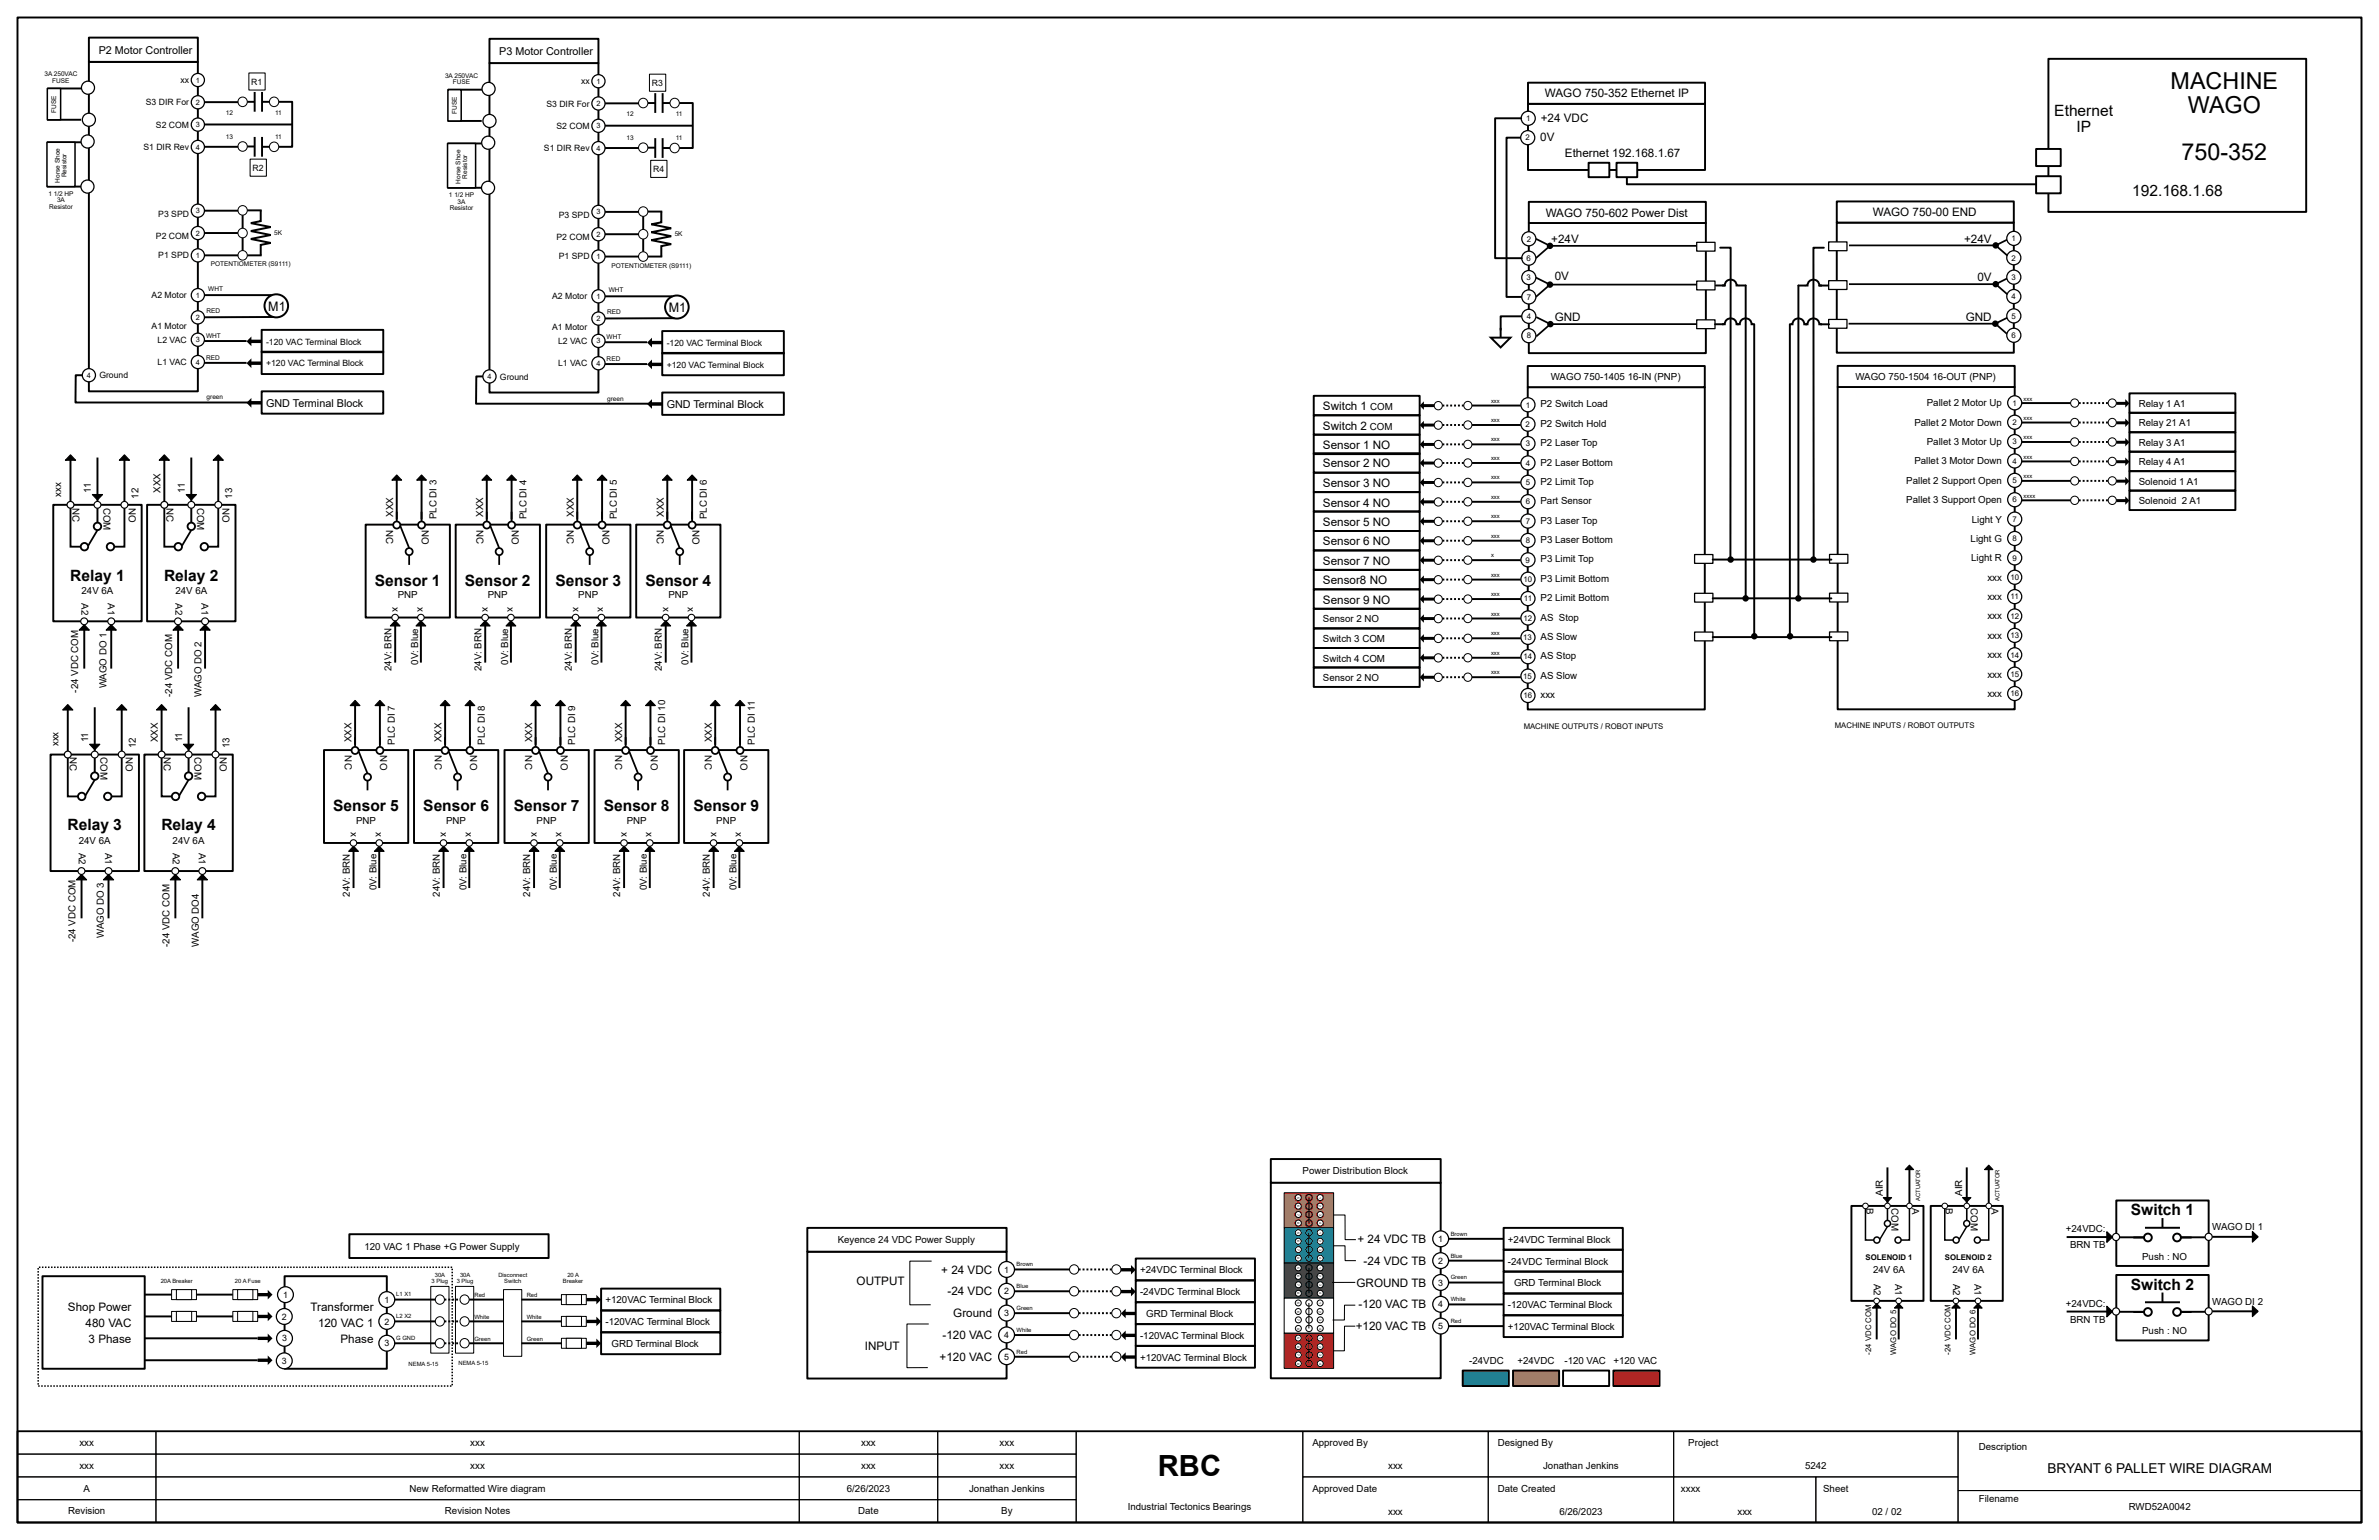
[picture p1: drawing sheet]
<svg xmlns="http://www.w3.org/2000/svg" width="432mm" height="279mm" viewBox="0 0 432 279" stroke-linecap="round" stroke-linejoin="round" font-family="sans-serif">
<defs><g id="words">
<text font-size="5.3" x="210.2" y="267.7">RBC</text>
<g font-size="4.2">
<text x="394" y="16.1">MACHINE</text>
<text x="397.1" y="20.5">WAGO</text>
<text x="396" y="29.1">750-352</text>
</g>
<g font-size="2.8">
<text x="372.9" y="21.1">Ethernet</text>
<text x="376.9" y="24">IP</text>
<text x="387" y="35.5">192.168.1.68</text>
<text x="12.7" y="105.3">Relay 1</text>
<text x="29.8" y="105.3">Relay 2</text>
<text x="68.1" y="106.3">Sensor 1</text>
<text x="84.4" y="106.3">Sensor 2</text>
<text x="100.8" y="106.3">Sensor 3</text>
<text x="117.2" y="106.3">Sensor 4</text>
<text x="60.5" y="147.2">Sensor 5</text>
<text x="76.8" y="147.2">Sensor 6</text>
<text x="93.3" y="147.2">Sensor 7</text>
<text x="109.6" y="147.2">Sensor 8</text>
<text x="125.9" y="147.2">Sensor 9</text>
<text x="12.3" y="150.7">Relay 3</text>
<text x="29.3" y="150.7">Relay 4</text>
<text x="386.8" y="220.5">Switch 1</text>
<text x="386.8" y="234">Switch 2</text>
</g>
<text font-size="2.5" x="371.6" y="267.3">BRYANT 6 PALLET WIRE DIAGRAM</text>
<g font-size="2.4">
<text x="48.7" y="56.3">M1</text>
<text x="121.4" y="56.6">M1</text>
</g>
<g font-size="2.1">
<text x="280.4" y="17.7">WAGO 750-352 Ethernet IP</text>
<text x="279.7" y="22.1">+24 VDC</text>
<text x="279.6" y="25.6">0V</text>
<text x="284" y="28.5">Ethernet 192.168.1.67</text>
<text x="280.6" y="39.3">WAGO 750-602 Power Dist</text>
<text x="339.9" y="39.2">WAGO 750-00 END</text>
<text x="281.6" y="44">+24V</text>
<text x="356.5" y="44">+24V</text>
<text x="282.2" y="50.8">0V</text>
<text x="358.9" y="51">0V</text>
<text x="282.2" y="58.3">GND</text>
<text x="356.8" y="58.2">GND</text>
<text x="240.1" y="77.9">Switch 2</text>
<text x="240.1" y="74.4">Switch 1</text>
<text x="240.1" y="81.4">Sensor 1 NO</text>
<text x="240.1" y="88.3">Sensor 3 NO</text>
<text x="240.1" y="84.8">Sensor 2 NO</text>
<text x="240.1" y="91.9">Sensor 4 NO</text>
<text x="240.1" y="95.4">Sensor 5 NO</text>
<text x="240.1" y="98.9">Sensor 6 NO</text>
<text x="240.1" y="106">Sensor8 NO</text>
<text x="240.1" y="102.4">Sensor 7 NO</text>
<text x="240.1" y="109.5">Sensor 9 NO</text>
<text x="246.4" y="225.5">+ 24 VDC TB</text>
<text x="155.5" y="233.2">OUTPUT</text>
<text x="170.9" y="231.1">+ 24 VDC</text>
<text x="246.2" y="233.4">GROUND TB</text>
<text x="247.5" y="229.5">-24 VDC TB</text>
<text x="12.3" y="237.8">Shop Power</text>
<text x="56.4" y="237.8">Transformer</text>
<text x="172" y="235">-24 VDC</text>
<text x="173" y="239">Ground</text>
<text x="246.6" y="237.4">-120 VAC TB</text>
<text x="15.5" y="240.7">480 VAC</text>
<text x="16.1" y="243.6">3 Phase</text>
<text x="57.7" y="240.7">120 VAC 1</text>
<text x="61.8" y="243.6">Phase</text>
<text x="157" y="244.9">INPUT</text>
<text x="171.1" y="242.9">-120 VAC</text>
<text x="246.1" y="241.3">+120 VAC TB</text>
<text x="170.5" y="246.9">+120 VAC</text>
</g>
<g font-size="2">
<text x="17.9" y="9.7">P2 Motor Controller</text>
<text x="90.6" y="9.9">P3 Motor Controller</text>
<text x="48.3" y="73.8">GND Terminal Block</text>
<text x="121" y="74">GND Terminal Block</text>
</g>
<g font-size="1.8">
<text x="281.5" y="69">WAGO 750-1405 16-IN (PNP)</text>
<text x="336.8" y="68.9">WAGO 750-1504 16-OUT (PNP)</text>
<text x="248.6" y="77.9">COM</text>
<text x="248.7" y="74.4">COM</text>
<text x="279.6" y="73.9">P2 Switch Load</text>
<text x="279.6" y="77.4">P2 Switch Hold</text>
<text x="347.5" y="77.2">Pallet 2 Motor Down</text>
<text x="349.7" y="73.7">Pallet 2 Motor Up</text>
<text x="388.2" y="73.8">Relay 1 A1</text>
<text x="388.2" y="77.4">Relay 21 A1</text>
<text x="279.6" y="80.9">P2 Laser Top</text>
<text x="349.7" y="80.7">Pallet 3 Motor Up</text>
<text x="388.2" y="80.9">Relay 3 A1</text>
<text x="16.5" y="89.4" transform="rotate(-90 16.5 89.4)">11</text>
<text x="29.1" y="89.4" transform="rotate(-90 29.1 89.4)">XXX</text>
<text x="33.5" y="89.4" transform="rotate(-90 33.5 89.4)">11</text>
<text x="279.6" y="84.5">P2 Laser Bottom</text>
<text x="279.6" y="88">P2 Limit Top</text>
<text x="346" y="87.8">Pallet 2 Support Open</text>
<text x="347.5" y="84.3">Pallet 3 Motor Down</text>
<text x="388.2" y="84.4">Relay 4 A1</text>
<text x="388.2" y="87.9">Solenoid 1 A1</text>
<text x="11.1" y="90.1" transform="rotate(-90 11.1 90.1)">xxx</text>
<text x="13.2" y="92.1" transform="rotate(90 13.2 92.1)">NC</text>
<text x="18.8" y="92.1" transform="rotate(90 18.8 92.1)">COM</text>
<text x="23.4" y="92.1" transform="rotate(90 23.4 92.1)">NO</text>
<text x="25.1" y="90.5" transform="rotate(-90 25.1 90.5)">12</text>
<text x="30.2" y="92.1" transform="rotate(90 30.2 92.1)">NC</text>
<text x="35.8" y="92.1" transform="rotate(90 35.8 92.1)">COM</text>
<text x="40.4" y="92.1" transform="rotate(90 40.4 92.1)">NO</text>
<text x="42.2" y="90.5" transform="rotate(-90 42.2 90.5)">13</text>
<text x="71.4" y="93.7" transform="rotate(-90 71.4 93.7)">XXX</text>
<text x="79.2" y="94.2" transform="rotate(-90 79.2 94.2)">PLC DI 3</text>
<text x="87.7" y="93.7" transform="rotate(-90 87.7 93.7)">XXX</text>
<text x="95.5" y="94.2" transform="rotate(-90 95.5 94.2)">PLC DI 4</text>
<text x="104.2" y="93.7" transform="rotate(-90 104.2 93.7)">XXX</text>
<text x="112" y="94.2" transform="rotate(-90 112 94.2)">PLC DI 5</text>
<text x="120.5" y="93.7" transform="rotate(-90 120.5 93.7)">XXX</text>
<text x="128.3" y="94.2" transform="rotate(-90 128.3 94.2)">PLC DI 6</text>
<text x="279.6" y="91.5">Part Sensor</text>
<text x="279.6" y="95">P3 Laser Top</text>
<text x="346" y="91.3">Pallet 3 Support Open</text>
<text x="357.9" y="94.8">Light Y</text>
<text x="388.2" y="91.5">Solenoid 2 A1</text>
<text x="70.1" y="96.2" transform="rotate(90 70.1 96.2)">NC</text>
<text x="76.6" y="96.2" transform="rotate(90 76.6 96.2)">NO</text>
<text x="86.5" y="96.2" transform="rotate(90 86.5 96.2)">NC</text>
<text x="92.9" y="96.2" transform="rotate(90 92.9 96.2)">NO</text>
<text x="102.9" y="96.2" transform="rotate(90 102.9 96.2)">NC</text>
<text x="109.3" y="96.2" transform="rotate(90 109.3 96.2)">NO</text>
<text x="119.2" y="96.2" transform="rotate(90 119.2 96.2)">NC</text>
<text x="125.7" y="96.2" transform="rotate(90 125.7 96.2)">NO</text>
<text x="279.6" y="98.5">P3 Laser Bottom</text>
<text x="357.7" y="98.3">Light G</text>
<text x="357.8" y="101.8">Light R</text>
<text x="14.8" y="107.8">24V 6A</text>
<text x="31.8" y="107.8">24V 6A</text>
<text x="279.6" y="102">P3 Limit Top</text>
<text x="279.6" y="105.6">P3 Limit Bottom</text>
<text x="360.7" y="105.4">xxx</text>
<text x="14.8" y="109.4" transform="rotate(90 14.8 109.4)">A2</text>
<text x="19.6" y="109.4" transform="rotate(90 19.6 109.4)">A1</text>
<text x="31.9" y="109.4" transform="rotate(90 31.9 109.4)">A2</text>
<text x="36.6" y="109.4" transform="rotate(90 36.6 109.4)">A1</text>
<text x="71.2" y="110.1" transform="rotate(90 71.2 110.1)">x</text>
<text x="72.2" y="108.6">PNP</text>
<text x="75.8" y="110.1" transform="rotate(90 75.8 110.1)">x</text>
<text x="87.6" y="110.1" transform="rotate(90 87.6 110.1)">x</text>
<text x="88.5" y="108.6">PNP</text>
<text x="92.1" y="110.1" transform="rotate(90 92.1 110.1)">x</text>
<text x="104" y="110.1" transform="rotate(90 104 110.1)">x</text>
<text x="105" y="108.6">PNP</text>
<text x="108.5" y="110.1" transform="rotate(90 108.5 110.1)">x</text>
<text x="120.4" y="110.1" transform="rotate(90 120.4 110.1)">x</text>
<text x="121.3" y="108.6">PNP</text>
<text x="124.9" y="110.1" transform="rotate(90 124.9 110.1)">x</text>
<text x="240.1" y="112.9">Sensor 2 NO</text>
<text x="279.6" y="109.1">P2 Limit Bottom</text>
<text x="279.6" y="112.6">AS Stop</text>
<text x="360.7" y="108.9">xxx</text>
<text x="360.7" y="112.4">xxx</text>
<text x="240.1" y="116.5">Switch 3 COM</text>
<text x="279.6" y="116.1">AS Slow</text>
<text x="279.6" y="119.6">AS Stop</text>
<text x="360.7" y="115.9">xxx</text>
<text x="360.7" y="119.4">xxx</text>
<text x="14.2" y="125.7" transform="rotate(-90 14.2 125.7)">-24 VDC COM</text>
<text x="19.3" y="124.9" transform="rotate(-90 19.3 124.9)">WAGO DO 1</text>
<text x="71" y="121.8" transform="rotate(-90 71 121.8)">24V: BRN</text>
<text x="75.9" y="120.6" transform="rotate(-90 75.9 120.6)">0V: Blue</text>
<text x="87.4" y="121.8" transform="rotate(-90 87.4 121.8)">24V: BRN</text>
<text x="92.2" y="120.6" transform="rotate(-90 92.2 120.6)">0V: Blue</text>
<text x="103.8" y="121.8" transform="rotate(-90 103.8 121.8)">24V: BRN</text>
<text x="108.6" y="120.6" transform="rotate(-90 108.6 120.6)">0V: Blue</text>
<text x="120.1" y="121.8" transform="rotate(-90 120.1 121.8)">24V: BRN</text>
<text x="125" y="120.6" transform="rotate(-90 125 120.6)">0V: Blue</text>
<text x="240.1" y="120">Switch 4 COM</text>
<text x="240.1" y="123.6">Sensor 2 NO</text>
<text x="279.6" y="123.1">AS Slow</text>
<text x="360.7" y="122.9">xxx</text>
<text x="31.2" y="126.5" transform="rotate(-90 31.2 126.5)">-24 VDC COM</text>
<text x="36.6" y="126.5" transform="rotate(-90 36.6 126.5)">WAGO DO 2</text>
<text x="279.6" y="126.7">xxx</text>
<text x="360.7" y="126.5">xxx</text>
<text x="10.6" y="135.4" transform="rotate(-90 10.6 135.4)">xxx</text>
<text x="12.7" y="137.4" transform="rotate(90 12.7 137.4)">NC</text>
<text x="16" y="134.7" transform="rotate(-90 16 134.7)">11</text>
<text x="18.3" y="137.4" transform="rotate(90 18.3 137.4)">COM</text>
<text x="22.9" y="137.4" transform="rotate(90 22.9 137.4)">NO</text>
<text x="24.6" y="135.8" transform="rotate(-90 24.6 135.8)">12</text>
<text x="28.6" y="134.7" transform="rotate(-90 28.6 134.7)">XXX</text>
<text x="29.7" y="137.4" transform="rotate(90 29.7 137.4)">NC</text>
<text x="33" y="134.7" transform="rotate(-90 33 134.7)">11</text>
<text x="35.3" y="137.4" transform="rotate(90 35.3 137.4)">COM</text>
<text x="39.9" y="137.4" transform="rotate(90 39.9 137.4)">NO</text>
<text x="41.7" y="135.8" transform="rotate(-90 41.7 135.8)">13</text>
<text x="62.6" y="137.1" transform="rotate(90 62.6 137.1)">NC</text>
<text x="63.8" y="134.6" transform="rotate(-90 63.8 134.6)">XXX</text>
<text x="69" y="137.1" transform="rotate(90 69 137.1)">NO</text>
<text x="71.6" y="135.1" transform="rotate(-90 71.6 135.1)">PLC DI 7</text>
<text x="78.9" y="137.1" transform="rotate(90 78.9 137.1)">NC</text>
<text x="80.2" y="134.6" transform="rotate(-90 80.2 134.6)">XXX</text>
<text x="85.4" y="137.1" transform="rotate(90 85.4 137.1)">NO</text>
<text x="88" y="135.1" transform="rotate(-90 88 135.1)">PLC DI 8</text>
<text x="95.3" y="137.1" transform="rotate(90 95.3 137.1)">NC</text>
<text x="96.6" y="134.6" transform="rotate(-90 96.6 134.6)">XXX</text>
<text x="101.8" y="137.1" transform="rotate(90 101.8 137.1)">NO</text>
<text x="104.4" y="135.1" transform="rotate(-90 104.4 135.1)">PLC DI 9</text>
<text x="111.7" y="137.1" transform="rotate(90 111.7 137.1)">NC</text>
<text x="112.9" y="134.6" transform="rotate(-90 112.9 134.6)">XXX</text>
<text x="118.1" y="137.1" transform="rotate(90 118.1 137.1)">NO</text>
<text x="120.8" y="135.1" transform="rotate(-90 120.8 135.1)">PLC DI 10</text>
<text x="127.9" y="137.1" transform="rotate(90 127.9 137.1)">NC</text>
<text x="129.2" y="134.6" transform="rotate(-90 129.2 134.6)">XXX</text>
<text x="134.4" y="137.1" transform="rotate(90 134.4 137.1)">NO</text>
<text x="137" y="135.1" transform="rotate(-90 137 135.1)">PLC DI 11</text>
<text x="64.6" y="149.5">PNP</text>
<text x="81" y="149.5">PNP</text>
<text x="97.4" y="149.5">PNP</text>
<text x="113.7" y="149.5">PNP</text>
<text x="130" y="149.5">PNP</text>
<text x="14.3" y="153.1">24V 6A</text>
<text x="14.3" y="154.7" transform="rotate(90 14.3 154.7)">A2</text>
<text x="19.1" y="154.7" transform="rotate(90 19.1 154.7)">A1</text>
<text x="31.3" y="153.1">24V 6A</text>
<text x="31.4" y="154.7" transform="rotate(90 31.4 154.7)">A2</text>
<text x="36.1" y="154.7" transform="rotate(90 36.1 154.7)">A1</text>
<text x="63.7" y="151" transform="rotate(90 63.7 151)">x</text>
<text x="68.2" y="151" transform="rotate(90 68.2 151)">x</text>
<text x="80" y="151" transform="rotate(90 80 151)">x</text>
<text x="84.5" y="151" transform="rotate(90 84.5 151)">x</text>
<text x="96.5" y="151" transform="rotate(90 96.5 151)">x</text>
<text x="101" y="151" transform="rotate(90 101 151)">x</text>
<text x="112.8" y="151" transform="rotate(90 112.8 151)">x</text>
<text x="117.3" y="151" transform="rotate(90 117.3 151)">x</text>
<text x="129.1" y="151" transform="rotate(90 129.1 151)">x</text>
<text x="133.6" y="151" transform="rotate(90 133.6 151)">x</text>
<text x="68.3" y="161.5" transform="rotate(-90 68.3 161.5)">0V: Blue</text>
<text x="84.7" y="161.5" transform="rotate(-90 84.7 161.5)">0V: Blue</text>
<text x="101.1" y="161.5" transform="rotate(-90 101.1 161.5)">0V: Blue</text>
<text x="117.4" y="161.5" transform="rotate(-90 117.4 161.5)">0V: Blue</text>
<text x="133.7" y="161.5" transform="rotate(-90 133.7 161.5)">0V: Blue</text>
<text x="63.5" y="162.7" transform="rotate(-90 63.5 162.7)">24V: BRN</text>
<text x="79.8" y="162.7" transform="rotate(-90 79.8 162.7)">24V: BRN</text>
<text x="96.2" y="162.7" transform="rotate(-90 96.2 162.7)">24V: BRN</text>
<text x="112.6" y="162.7" transform="rotate(-90 112.6 162.7)">24V: BRN</text>
<text x="128.8" y="162.7" transform="rotate(-90 128.8 162.7)">24V: BRN</text>
<text x="13.7" y="171" transform="rotate(-90 13.7 171)">-24 VDC COM</text>
<text x="18.8" y="170.2" transform="rotate(-90 18.8 170.2)">WAGO DO 3</text>
<text x="30.7" y="171.8" transform="rotate(-90 30.7 171.8)">-24 VDC COM</text>
<text x="36.1" y="171.8" transform="rotate(-90 36.1 171.8)">WAGO DO4</text>
<text x="236.4" y="213.1">Power Distribution Block</text>
<text x="338.8" y="219.2" transform="rotate(90 338.8 219.2)">B</text>
<text x="341.7" y="217" transform="rotate(-90 341.7 217)">AIR</text>
<text x="343.3" y="219.2" transform="rotate(90 343.3 219.2)">COM</text>
<text x="347.1" y="219.2" transform="rotate(90 347.1 219.2)">A</text>
<text x="353.2" y="219.2" transform="rotate(90 353.2 219.2)">B</text>
<text x="356.1" y="217" transform="rotate(-90 356.1 217)">AIR</text>
<text x="357.7" y="219.2" transform="rotate(90 357.7 219.2)">COM</text>
<text x="361.5" y="219.2" transform="rotate(90 361.5 219.2)">A</text>
<text x="66.2" y="226.7">120 VAC 1 Phase +G Power Supply</text>
<text x="152.1" y="225.6">Keyence 24 VDC Power Supply</text>
<text x="273.7" y="225.5">+24VDC Terminal Block</text>
<text x="375" y="223.5">+24VDC:</text>
<text x="375.7" y="226.4">BRN TB</text>
<text x="401.5" y="223.2">WAGO DI 1</text>
<text x="206.9" y="231">+24VDC Terminal Block</text>
<text x="273.7" y="229.4">-24VDC Terminal Block</text>
<text x="274.8" y="233.4">GRD Terminal Block</text>
<text x="340" y="230.9">24V 6A</text>
<text x="340.1" y="232.9" transform="rotate(90 340.1 232.9)">A2</text>
<text x="344" y="232.9" transform="rotate(90 344 232.9)">A1</text>
<text x="354.4" y="230.9">24V 6A</text>
<text x="354.5" y="232.9" transform="rotate(90 354.5 232.9)">A2</text>
<text x="358.4" y="232.9" transform="rotate(90 358.4 232.9)">A1</text>
<text x="388.8" y="228.5">Push : NO</text>
<text x="109.9" y="236.5">+120VAC Terminal Block</text>
<text x="206.9" y="235">-24VDC Terminal Block</text>
<text x="208" y="238.9">GRD Terminal Block</text>
<text x="273.7" y="237.4">-120VAC Terminal Block</text>
<text x="375" y="237">+24VDC:</text>
<text x="375.7" y="240">BRN TB</text>
<text x="401.5" y="236.7">WAGO DI 2</text>
<text x="109.9" y="240.4">-120VAC Terminal Block</text>
<text x="111" y="244.4">GRD Terminal Block</text>
<text x="206.9" y="242.9">-120VAC Terminal Block</text>
<text x="273.7" y="241.3">+120VAC Terminal Block</text>
<text x="388.8" y="242">Push : NO</text>
<text x="206.9" y="246.9">+120VAC Terminal Block</text>
<text x="266.7" y="247.5">-24VDC</text>
<text x="275.4" y="247.5">+24VDC</text>
<text x="284" y="247.5">-120 VAC</text>
<text x="292.8" y="247.5">+120 VAC</text>
<text x="14.4" y="262.4">xxx</text>
<text x="85.4" y="262.4">xxx</text>
<text x="156.3" y="262.4">xxx</text>
<text x="181.4" y="262.4">xxx</text>
<text x="238.2" y="262.4">Approved By</text>
<text x="271.9" y="262.4">Designed By</text>
<text x="306.4" y="262.4">Project</text>
<text x="359.2" y="263">Description</text>
<text x="14.4" y="266.5">xxx</text>
<text x="85.4" y="266.5">xxx</text>
<text x="156.3" y="266.5">xxx</text>
<text x="181.4" y="266.5">xxx</text>
<text x="252" y="266.5">xxx</text>
<text x="280.1" y="266.5">Jonathan Jenkins</text>
<text x="327.6" y="266.5">5242</text>
<text x="12.4" y="274.6">Revision</text>
<text x="15.2" y="270.7">A</text>
<text x="74.3" y="270.7">New Reformatted Wire diagram</text>
<text x="80.8" y="274.6">Revision Notes</text>
<text x="153.7" y="270.7">6/26/2023</text>
<text x="155.8" y="274.6">Date</text>
<text x="175.9" y="270.7">Jonathan Jenkins</text>
<text x="181.7" y="274.6">By</text>
<text x="204.7" y="273.9">Industrial Tectonics Bearings</text>
<text x="238.2" y="270.7">Approved Date</text>
<text x="252" y="274.8">xxx</text>
<text x="271.9" y="270.7">Date Created</text>
<text x="283" y="274.8">6/26/2023</text>
<text x="305.1" y="270.7">xxxx</text>
<text x="315.4" y="274.8">xxx</text>
<text x="330.9" y="270.7">Sheet</text>
<text x="339.8" y="274.8">02 / 02</text>
<text x="359.2" y="272.5">Filename</text>
<text x="386.4" y="274">RWD52A0042</text>
</g>
<g font-size="1.6">
<text x="32.7" y="15.1">xx</text>
<text x="45.6" y="15.4">R1</text>
<text x="105.5" y="15.3">xx</text>
<text x="118.3" y="15.6">R3</text>
<text x="26.5" y="19.1">S3 DIR For</text>
<text x="28.3" y="23.2">S2 COM</text>
<text x="99.2" y="19.3">S3 DIR For</text>
<text x="101" y="23.4">S2 COM</text>
<text x="26" y="27.2">S1 DIR Rev</text>
<text x="98.7" y="27.4">S1 DIR Rev</text>
<text x="45.8" y="31">R2</text>
<text x="118.5" y="31.3">R4</text>
<text x="28.7" y="39.3">P3 SPD</text>
<text x="101.4" y="39.5">P3 SPD</text>
<text x="28.3" y="43.4">P2 COM</text>
<text x="28.7" y="46.8">P1 SPD</text>
<text x="101" y="43.6">P2 COM</text>
<text x="101.4" y="47">P1 SPD</text>
<text x="27.5" y="54.1">A2 Motor</text>
<text x="27.5" y="59.7">A1 Motor</text>
<text x="100.2" y="54.3">A2 Motor</text>
<text x="100.2" y="59.9">A1 Motor</text>
<text x="28.6" y="62.2">L2 VAC</text>
<text x="48.3" y="62.5">-120 VAC Terminal Block</text>
<text x="101.3" y="62.4">L2 VAC</text>
<text x="121" y="62.7">-120 VAC Terminal Block</text>
<text x="18" y="68.6">Ground</text>
<text x="28.6" y="66.2">L1 VAC</text>
<text x="48.3" y="66.5">+120 VAC Terminal Block</text>
<text x="90.7" y="68.9">Ground</text>
<text x="101.3" y="66.4">L1 VAC</text>
<text x="121" y="66.7">+120 VAC Terminal Block</text>
<text x="261.1" y="225.3">1</text>
<text x="182.3" y="230.9">1</text>
<text x="261" y="229.3">2</text>
<text x="261" y="233.2">3</text>
<text x="51.2" y="239.4">2</text>
<text x="51.4" y="235.5">1</text>
<text x="69.8" y="236.3">1</text>
<text x="182.3" y="234.8">2</text>
<text x="182.3" y="238.8">3</text>
<text x="261.1" y="237.2">4</text>
<text x="51.2" y="243.4">3</text>
<text x="69.8" y="240.3">2</text>
<text x="69.8" y="244.3">3</text>
<text x="182.3" y="242.8">4</text>
<text x="261.1" y="241.2">5</text>
<text x="51.2" y="247.5">3</text>
<text x="182.3" y="246.7">5</text>
</g>
<g font-size="1.4">
<text x="277" y="22">1</text>
<text x="276.9" y="25.5">2</text>
<text x="277.1" y="47.3">6</text>
<text x="277.1" y="43.8">2</text>
<text x="365.1" y="43.8">1</text>
<text x="365.1" y="47.3">2</text>
<text x="277.1" y="50.9">3</text>
<text x="365.1" y="50.8">3</text>
<text x="277.1" y="54.4">7</text>
<text x="277.1" y="57.9">4</text>
<text x="365.1" y="54.3">4</text>
<text x="365.1" y="57.8">5</text>
<text x="277.1" y="61.4">8</text>
<text x="365.1" y="61.3">6</text>
<text x="276.9" y="77.5">2</text>
<text x="276.9" y="74">1</text>
<text x="365.3" y="73.6">1</text>
<text x="365.3" y="77.1">2</text>
<text x="276.9" y="81">3</text>
<text x="365.3" y="80.6">3</text>
<text x="276.9" y="84.5">4</text>
<text x="276.9" y="88">5</text>
<text x="365.3" y="84.1">4</text>
<text x="365.3" y="87.7">5</text>
<text x="276.9" y="91.5">6</text>
<text x="276.9" y="95">7</text>
<text x="365.3" y="91.2">6</text>
<text x="365.3" y="94.7">7</text>
<text x="276.9" y="98.6">8</text>
<text x="365.3" y="98.2">8</text>
<text x="365.3" y="101.7">9</text>
<text x="276.5" y="105.6">10</text>
<text x="276.9" y="102.1">9</text>
<text x="364.9" y="105.2">10</text>
<text x="276.5" y="112.6">12</text>
<text x="276.6" y="109.1">11</text>
<text x="364.9" y="112.3">12</text>
<text x="364.9" y="108.7">11</text>
<text x="276.5" y="116.1">13</text>
<text x="276.5" y="119.7">14</text>
<text x="364.9" y="115.8">13</text>
<text x="364.9" y="119.3">14</text>
<text x="276.5" y="123.2">15</text>
<text x="364.9" y="122.8">15</text>
<text x="276.5" y="126.7">16</text>
<text x="364.9" y="126.3">16</text>
<text x="276.6" y="132.3">MACHINE OUTPUTS / ROBOT INPUTS</text>
<text x="333" y="132">MACHINE INPUTS / ROBOT OUTPUTS</text>
<text x="338.6" y="228.5">SOLENOID 1</text>
<text x="353" y="228.5">SOLENOID 2</text>
<text x="339.6" y="245.8" transform="rotate(-90 339.6 245.8)">-24 VDC COM</text>
<text x="344.2" y="245.8" transform="rotate(-90 344.2 245.8)">WAGO DO 5</text>
<text x="354" y="245.8" transform="rotate(-90 354 245.8)">-24 VDC COM</text>
<text x="358.6" y="245.8" transform="rotate(-90 358.6 245.8)">WAGO DO 6</text>
</g>
<g font-size="1.3">
<text x="35.5" y="15">1</text>
<text x="108.3" y="15.2">1</text>
<text x="35.5" y="19">2</text>
<text x="35.5" y="23.1">3</text>
<text x="108.3" y="19.2">2</text>
<text x="108.3" y="23.3">3</text>
<text x="35.5" y="27.1">4</text>
<text x="108.3" y="27.3">4</text>
<text x="35.5" y="38.7">3</text>
<text x="108.3" y="38.9">3</text>
<text x="35.5" y="42.7">2</text>
<text x="35.5" y="46.8">1</text>
<text x="108.3" y="43">2</text>
<text x="108.3" y="47">1</text>
<text x="35.5" y="54">1</text>
<text x="35.5" y="58.1">2</text>
<text x="108.3" y="54.2">1</text>
<text x="108.3" y="58.3">2</text>
<text x="35.5" y="62.1">3</text>
<text x="108.3" y="62.3">3</text>
<text x="15.8" y="68.5">4</text>
<text x="35.5" y="66.2">4</text>
<text x="88.5" y="68.8">4</text>
<text x="108.3" y="66.4">4</text>
</g>
<g font-size="1.2">
<text x="8.1" y="13.9">3A 250VAC</text>
<text x="9.5" y="15.1">FUSE</text>
<text x="80.8" y="14.1">3A 250VAC</text>
<text x="82.2" y="15.3">FUSE</text>
<text x="10.2" y="20.5" transform="rotate(-90 10.2 20.5)">FUSE</text>
<text x="41" y="20.8">12</text>
<text x="49.9" y="20.8">11</text>
<text x="82.9" y="20.7" transform="rotate(-90 82.9 20.7)">FUSE</text>
<text x="113.7" y="21">12</text>
<text x="122.6" y="21">11</text>
<text x="41" y="25.3">13</text>
<text x="49.9" y="25.3">11</text>
<text x="113.7" y="25.5">13</text>
<text x="122.6" y="25.5">11</text>
<text x="8.8" y="35.5">1 1/2 HP</text>
<text x="10.9" y="33.1" transform="rotate(-90 10.9 33.1)">Horse Shoe</text>
<text x="12.1" y="32.2" transform="rotate(-90 12.1 32.2)">Resistor</text>
<text x="81.5" y="35.7">1 1/2 HP</text>
<text x="83.6" y="33.3" transform="rotate(-90 83.6 33.3)">Horse Shoe</text>
<text x="84.8" y="32.4" transform="rotate(-90 84.8 32.4)">Resistor</text>
<text x="8.9" y="37.9">Resistor</text>
<text x="10.3" y="36.7">3A</text>
<text x="81.6" y="38.2">Resistor</text>
<text x="83.1" y="36.9">3A</text>
<text x="49.7" y="42.7">5K</text>
<text x="122.5" y="42.9">5K</text>
<text x="37.8" y="52.8">WHT</text>
<text x="38.3" y="48.3">POTENTIOMETER (S9111)</text>
<text x="110.5" y="53">WHT</text>
<text x="111" y="48.5">POTENTIOMETER (S9111)</text>
<text x="37.5" y="56.8">RED</text>
<text x="110.2" y="57">RED</text>
<text x="37.4" y="65.3">RED</text>
<text x="37.4" y="61.3">WHT</text>
<text x="110.1" y="65.5">RED</text>
<text x="110.1" y="61.5">WHT</text>
<text x="37.5" y="72.5">green</text>
<text x="110.2" y="72.7">green</text>
</g>
<g font-size="1.1">
<text x="270.6" y="76.6">xxx</text>
<text x="270.6" y="73">xxx</text>
<text x="367.3" y="72.7">xxx</text>
<text x="367.3" y="76.2">xxx</text>
<text x="270.6" y="83.5">xxx</text>
<text x="270.6" y="80.1">xxx</text>
<text x="367.3" y="79.7">xxx</text>
<text x="367.3" y="83.3">xxx</text>
<text x="270.6" y="87">xxx</text>
<text x="367.3" y="86.8">xxx</text>
<text x="270.6" y="90.5">xxx</text>
<text x="270.6" y="94">xxx</text>
<text x="367.3" y="90.3">xxxx</text>
<text x="270.6" y="97.6">xxx</text>
<text x="270.6" y="101.1">x</text>
<text x="270.6" y="104.6">xxx</text>
<text x="270.6" y="108.1">xxx</text>
<text x="270.6" y="111.7">xxx</text>
<text x="270.6" y="115.3">xxx</text>
<text x="270.6" y="118.8">xxx</text>
<text x="270.6" y="122.3">xxx</text>
<text x="348.5" y="217.9" transform="rotate(-90 348.5 217.9)">ACTUATOR</text>
<text x="362.9" y="217.9" transform="rotate(-90 362.9 217.9)">ACTUATOR</text>
<text x="263.3" y="224.2">Brown</text>
<text x="29.2" y="232.8">20A Breaker</text>
<text x="42.6" y="232.8">20 A Fuse</text>
<text x="78.3" y="232.9">3 Plug</text>
<text x="78.9" y="231.8">30A</text>
<text x="82.9" y="232.9">3 Plug</text>
<text x="83.5" y="231.8">30A</text>
<text x="90.5" y="231.8">Disconnect</text>
<text x="91.5" y="232.9">Switch</text>
<text x="102.2" y="232.9">Breaker</text>
<text x="103" y="231.8">20 A</text>
<text x="184.5" y="229.7">Brown</text>
<text x="184.5" y="233.7">Blue</text>
<text x="263.3" y="232.1">Green</text>
<text x="263.3" y="228.1">Blue</text>
<text x="71.9" y="235.2">L1 X1</text>
<text x="71.9" y="239.2">L2 X2</text>
<text x="86.1" y="235.3">Red</text>
<text x="86.1" y="239.3">White</text>
<text x="95.6" y="235.3">Red</text>
<text x="95.6" y="239.3">White</text>
<text x="184.5" y="237.7">Green</text>
<text x="263.3" y="236.1">White</text>
<text x="71.9" y="243.1">G GND</text>
<text x="86.1" y="243.2">Green</text>
<text x="95.6" y="243.2">Green</text>
<text x="184.5" y="241.6">White</text>
<text x="184.5" y="245.6">Red</text>
<text x="263.3" y="240">Red</text>
<text x="74.2" y="247.8">NEMA 5-15</text>
<text x="83.2" y="247.6">NEMA 5-15</text>
</g>
<g font-size=".6">
<text x="235.4" y="217.1" transform="rotate(90 235.4 217.1)">5</text>
<text x="235.4" y="218.7" transform="rotate(90 235.4 218.7)">6</text>
<text x="235.4" y="220.2" transform="rotate(90 235.4 220.2)">7</text>
<text x="235.4" y="221.7" transform="rotate(90 235.4 221.7)">8</text>
<text x="239.4" y="217.1" transform="rotate(90 239.4 217.1)">1</text>
<text x="239.4" y="218.7" transform="rotate(90 239.4 218.7)">2</text>
<text x="239.4" y="220.2" transform="rotate(90 239.4 220.2)">3</text>
<text x="239.4" y="221.7" transform="rotate(90 239.4 221.7)">4</text>
<text x="235.4" y="223.5" transform="rotate(90 235.4 223.5)">5</text>
<text x="235.4" y="225" transform="rotate(90 235.4 225)">6</text>
<text x="235.4" y="226.6" transform="rotate(90 235.4 226.6)">7</text>
<text x="239.4" y="223.5" transform="rotate(90 239.4 223.5)">1</text>
<text x="239.4" y="225" transform="rotate(90 239.4 225)">2</text>
<text x="239.4" y="226.6" transform="rotate(90 239.4 226.6)">3</text>
<text x="235.4" y="229.9" transform="rotate(90 235.4 229.9)">5</text>
<text x="235.4" y="231.4" transform="rotate(90 235.4 231.4)">6</text>
<text x="235.4" y="228.1" transform="rotate(90 235.4 228.1)">8</text>
<text x="235.4" y="232.9" transform="rotate(90 235.4 232.9)">7</text>
<text x="239.4" y="229.9" transform="rotate(90 239.4 229.9)">1</text>
<text x="239.4" y="231.4" transform="rotate(90 239.4 231.4)">2</text>
<text x="239.4" y="228.1" transform="rotate(90 239.4 228.1)">4</text>
<text x="239.4" y="232.9" transform="rotate(90 239.4 232.9)">3</text>
<text x="235.4" y="236.2" transform="rotate(90 235.4 236.2)">5</text>
<text x="235.4" y="237.8" transform="rotate(90 235.4 237.8)">6</text>
<text x="235.4" y="234.5" transform="rotate(90 235.4 234.5)">8</text>
<text x="235.4" y="239.3" transform="rotate(90 235.4 239.3)">7</text>
<text x="239.4" y="236.2" transform="rotate(90 239.4 236.2)">1</text>
<text x="239.4" y="237.8" transform="rotate(90 239.4 237.8)">2</text>
<text x="239.4" y="234.5" transform="rotate(90 239.4 234.5)">4</text>
<text x="239.4" y="239.3" transform="rotate(90 239.4 239.3)">3</text>
<text x="235.4" y="242.6" transform="rotate(90 235.4 242.6)">5</text>
<text x="235.4" y="244.2" transform="rotate(90 235.4 244.2)">6</text>
<text x="235.4" y="240.8" transform="rotate(90 235.4 240.8)">8</text>
<text x="235.4" y="245.7" transform="rotate(90 235.4 245.7)">7</text>
<text x="239.4" y="242.6" transform="rotate(90 239.4 242.6)">1</text>
<text x="239.4" y="244.2" transform="rotate(90 239.4 244.2)">2</text>
<text x="239.4" y="240.8" transform="rotate(90 239.4 240.8)">4</text>
<text x="239.4" y="245.7" transform="rotate(90 239.4 245.7)">3</text>
<text x="235.4" y="247.2" transform="rotate(90 235.4 247.2)">8</text>
<text x="239.4" y="247.2" transform="rotate(90 239.4 247.2)">4</text>
</g>
</g></defs>
<g fill="none" stroke="#000" stroke-width=".35">
<path d="M3.2 3.2h425.4v273h-425.4zM238.4 75.3h19.3v3.6h-19.3zM238.4 71.8h19.3v3.5h-19.3zM238.4 78.9h19.3v3.5h-19.3zM267.2 77.1h8.8M267.2 73.6h8.8M367 73.1h8.8M367 76.7h8.8M386.5 71.4h19.2v3.5h-19.2zM386.5 74.9h19.2v3.5h-19.2zM386.5 78.4h19.2v3.6h-19.2zM66.4 95.2h15.3v16.8h-15.3z"/>
<path d="M72 86.6v7.6M76.5 86.6v7.6M238.4 85.8h19.3v3.5h-19.3zM238.4 82.2h19.3v3.6h-19.3zM238.4 89.3h19.3v3.5h-19.3zM238.4 92.8h19.3v3.5h-19.3zM238.4 96.3h19.3v3.6h-19.3zM238.4 99.9h19.3v3.5h-19.3zM267.2 87.5h8.8M267.2 84h8.8M267.2 91h8.8M267.2 80.6h8.8"/>
<path d="M267.2 94.6h8.8M267.2 98.1h8.8M367 80.2h8.8M367 83.7h8.8M367 87.2h8.8M367 90.8h8.8M386.5 82h19.2v3.5h-19.2zM386.5 85.5h19.2v3.5h-19.2zM386.5 89h19.2v3.5h-19.2zM71.7 112.6v7.6M76.4 112.6v7.6M238.4 114h19.3v3.6h-19.3z"/>
<path d="M238.4 103.4h19.3v3.5h-19.3zM238.4 117.6h19.3v3.5h-19.3zM238.4 106.9h19.3v3.5h-19.3zM238.4 110.4h19.3v3.6h-19.3zM267.2 115.8h8.8M267.2 105.2h8.8M267.2 119.3h8.8M267.2 108.7h8.8M267.2 112.2h8.8M267.2 101.6h8.8M238.4 121.1h19.3v3.5h-19.3zM267.2 122.9h8.8"/>
</g>
<path d="M3.2 259.7h425.4v16.5h-425.4z" fill="none" stroke="#000" stroke-width=".32"/>
<g fill="none" stroke="#000" stroke-width=".18">
<path d="M3.2 259.7h25.1v4.1h-25.1zM28.3 259.7h116.8v4.1h-116.8zM145.1 259.7h25.1v4.1h-25.1zM170.2 259.7h25.1v4.1h-25.1zM195.3 259.7h41.2v16.5h-41.2zM236.5 259.7h33.6v8.3h-33.6zM270.1 259.7h33.7v8.3h-33.7zM303.8 259.7h51.6v8.3h-51.6zM355.4 259.7h73.2v10.7h-73.2zM3.2 272.1h25.1v4.1h-25.1zM3.2 268h25.1v4.1h-25.1zM3.2 263.8h25.1v4.2h-25.1z"/>
<path d="M28.3 272.1h116.8v4.1h-116.8zM28.3 268h116.8v4.1h-116.8zM28.3 263.8h116.8v4.2h-116.8zM145.1 272.1h25.1v4.1h-25.1zM145.1 268h25.1v4.1h-25.1zM145.1 263.8h25.1v4.2h-25.1zM170.2 272.1h25.1v4.1h-25.1zM170.2 268h25.1v4.1h-25.1zM170.2 263.8h25.1v4.2h-25.1zM236.5 268h33.6v8.2h-33.6zM270.1 268h33.7v8.2h-33.7zM303.8 268h25.8v8.2h-25.8z"/>
<path d="M329.6 268h25.8v8.2h-25.8zM355.4 270.4h73.2v5.8h-73.2z"/>
<circle cx="261" cy="73.6" r=".75"/>
<circle cx="261" cy="77.1" r=".75"/>
<circle cx="266.4" cy="77.1" r=".75"/>
<circle cx="266.4" cy="73.6" r=".75"/>
<circle cx="376.6" cy="73.1" r=".75"/>
<circle cx="376.6" cy="76.7" r=".75"/>
<circle cx="383.4" cy="73.1" r=".75"/>
<circle cx="383.4" cy="76.7" r=".75"/>
<circle cx="261" cy="98.1" r=".75"/>
<circle cx="261" cy="84" r=".75"/>
<circle cx="261" cy="87.6" r=".75"/>
<circle cx="261" cy="91.1" r=".75"/>
<circle cx="261" cy="94.6" r=".75"/>
<circle cx="261" cy="80.7" r=".75"/>
<circle cx="266.4" cy="84" r=".75"/>
<circle cx="266.4" cy="94.6" r=".75"/>
<circle cx="266.4" cy="91" r=".75"/>
<circle cx="266.4" cy="80.6" r=".75"/>
<circle cx="266.4" cy="87.5" r=".75"/>
<circle cx="266.4" cy="98.1" r=".75"/>
<circle cx="376.6" cy="83.7" r=".75"/>
<circle cx="376.6" cy="87.2" r=".75"/>
<circle cx="376.6" cy="90.8" r=".75"/>
<circle cx="376.6" cy="80.2" r=".75"/>
<circle cx="383.4" cy="83.7" r=".75"/>
<circle cx="383.4" cy="87.2" r=".75"/>
<circle cx="383.4" cy="90.8" r=".75"/>
<circle cx="383.4" cy="80.2" r=".75"/>
<circle cx="261" cy="115.8" r=".75"/>
<circle cx="261" cy="101.7" r=".75"/>
<circle cx="261" cy="105.2" r=".75"/>
<circle cx="261" cy="112.2" r=".75"/>
<circle cx="261" cy="108.7" r=".75"/>
<circle cx="261" cy="119.4" r=".75"/>
<circle cx="266.4" cy="101.6" r=".75"/>
<circle cx="266.4" cy="115.8" r=".75"/>
<circle cx="266.4" cy="108.7" r=".75"/>
<circle cx="266.4" cy="105.2" r=".75"/>
<circle cx="266.4" cy="119.3" r=".75"/>
<circle cx="266.4" cy="112.2" r=".75"/>
<circle cx="261" cy="122.9" r=".75"/>
<circle cx="266.4" cy="122.9" r=".75"/>
</g>
<g fill="none" stroke="#000" stroke-width=".35" stroke-dasharray=".4 .4" stroke-linecap="butt">
<path d="M265.7 77.1h-4.1M265.7 73.6h-4.1M377.3 73.1h5.3M377.3 76.7h5.3M265.7 87.5h-4.1M265.7 84h-4.1M265.7 91h-4.1M265.7 80.6h-4.1M265.7 94.6h-4.1M265.7 98.1h-4.1M377.3 80.2h5.3M377.3 83.7h5.3"/>
<path d="M377.3 87.2h5.3M377.3 90.8h5.3M265.7 115.8h-4.1M265.7 105.2h-4.1M265.7 119.3h-4.1M265.7 108.7h-4.1M265.7 112.2h-4.1M265.7 101.6h-4.1M265.7 122.9h-4.1"/>
</g>
<g fill="#000">
<path d="M257.7 77.1l.7-.7v.5h1.9v.5h-1.9v.5z" fill-rule="evenodd"/>
<path d="M257.7 73.6l.7-.8v.5h1.9v.6h-1.9v.5z" fill-rule="evenodd"/>
<path d="M384.1 72.9h1.6v-.5l.8 .8-.8 .7v-.5h-1.6z" fill-rule="evenodd"/>
<path d="M384.1 76.4h1.6v-.5l.8 .8-.8 .8v-.5h-1.6z" fill-rule="evenodd"/>
<path d="M257.7 87.5l.7-.7v.5h1.9v.5h-1.9v.5z" fill-rule="evenodd"/>
<path d="M258.4 83.2v.5h1.9v.6h-1.9v.5l-.7-.8z" fill-rule="evenodd"/>
<path d="M257.7 91.1l.7-.8v.5h1.9v.5h-1.9v.5z" fill-rule="evenodd"/>
<path d="M257.7 80.6l.7-.7v.5h1.9v.5h-1.9v.5z" fill-rule="evenodd"/>
<path d="M257.7 94.6l.7-.8v.5h1.9v.5h-1.9v.5z" fill-rule="evenodd"/>
<path d="M257.7 98.1l.7-.8v.5h1.9v.6h-1.9v.5z" fill-rule="evenodd"/>
<path d="M384.1 80h1.6v-.5l.8 .7-.8 .8v-.5h-1.6z" fill-rule="evenodd"/>
<path d="M384.1 83.5h1.6v-.5l.8 .8-.8 .7v-.5h-1.6z" fill-rule="evenodd"/>
<path d="M384.1 87h1.6v-.5l.8 .8-.8 .8v-.5h-1.6z" fill-rule="evenodd"/>
<path d="M384.1 90.6h1.6v-.5l.8 .7-.8 .8v-.5h-1.6z" fill-rule="evenodd"/>
<path d="M257.7 115.8l.7-.7v.5h1.9v.5h-1.9v.5z" fill-rule="evenodd"/>
<path d="M257.7 105.2l.7-.8v.5h1.9v.5h-1.9v.5z" fill-rule="evenodd"/>
<path d="M257.7 119.3l.7-.7v.5h1.9v.5h-1.9v.5z" fill-rule="evenodd"/>
<path d="M257.7 108.7l.7-.8v.5h1.9v.6h-1.9v.5z" fill-rule="evenodd"/>
<path d="M257.7 112.2l.7-.7v.5h1.9v.5h-1.9v.5z" fill-rule="evenodd"/>
<path d="M257.7 101.6l.7-.7v.5h1.9v.5h-1.9v.5z" fill-rule="evenodd"/>
<path d="M257.7 122.9l.7-.8v.5h1.9v.5h-1.9v.5z" fill-rule="evenodd"/>
</g>
<path d="M72 86.2l.9 .9h-1.8zM76.5 86.2l.9 .9h-1.8zM71.7 112.6l.9 1h-1.7zM76.4 112.6l.9 1h-1.8z" fill="#000" stroke="#000" stroke-width=".21"/>
<g fill="#fff" stroke="#000" stroke-width=".19">
<circle cx="76.4" cy="112" r=".59"/>
<circle cx="71.7" cy="112" r=".59"/>
</g>
<g fill="none" stroke="#000" stroke-width=".32">
<path d="M74.3 100.7v1.8"/>
<circle cx="74.3" cy="100.1" r=".64"/>
</g>
<circle cx="72" cy="95.3" r=".64" fill="#fff" stroke="#000" stroke-width=".32"/>
<path d="M72 92.8v1.8" fill="none" stroke="#000" stroke-width=".32"/>
<circle cx="76.5" cy="95.3" r=".64" fill="#fff" stroke="#000" stroke-width=".32"/>
<path d="M72.7 95.4l1.6 4M76.5 92.8v1.8" fill="none" stroke="#000" stroke-width=".32"/>
<path d="M58.8 136.1h15.3v16.8h-15.3zM64.5 127.5v7.6M69 127.5v7.6M64.2 153.5v7.6M68.8 153.5v7.6" fill="none" stroke="#000" stroke-width=".35"/>
<path d="M64.5 127.1l.8 .9h-1.7zM69 127.1l.8 .9h-1.7zM64.2 153.5l.8 1h-1.7zM68.8 153.5l.9 1h-1.7z" fill="#000" stroke="#000" stroke-width=".21"/>
<g fill="#fff" stroke="#000" stroke-width=".19">
<circle cx="68.8" cy="152.9" r=".59"/>
<circle cx="64.2" cy="152.9" r=".59"/>
</g>
<g fill="none" stroke="#000" stroke-width=".32">
<path d="M66.7 141.6v1.8"/>
<circle cx="66.7" cy="141" r=".64"/>
</g>
<circle cx="64.5" cy="136.2" r=".64" fill="#fff" stroke="#000" stroke-width=".32"/>
<path d="M64.5 133.7v1.8" fill="none" stroke="#000" stroke-width=".32"/>
<circle cx="69" cy="136.2" r=".64" fill="#fff" stroke="#000" stroke-width=".32"/>
<path d="M65.1 136.3l1.6 4M69 133.7v1.8" fill="none" stroke="#000" stroke-width=".32"/>
<path d="M99.1 95.2h15.3v16.8h-15.3zM104.8 86.6v7.6M109.3 86.6v7.6M104.5 112.6v7.6M109.2 112.6v7.6" fill="none" stroke="#000" stroke-width=".35"/>
<path d="M104.8 86.2l.9 .9h-1.8zM109.3 86.2l.9 .9h-1.8zM104.5 112.6l.9 1h-1.8zM109.2 112.6l.8 1h-1.7z" fill="#000" stroke="#000" stroke-width=".21"/>
<g fill="#fff" stroke="#000" stroke-width=".19">
<circle cx="109.2" cy="112" r=".59"/>
<circle cx="104.5" cy="112" r=".59"/>
</g>
<g fill="none" stroke="#000" stroke-width=".32">
<path d="M107 100.7v1.8"/>
<circle cx="107" cy="100.1" r=".64"/>
</g>
<circle cx="104.8" cy="95.3" r=".64" fill="#fff" stroke="#000" stroke-width=".32"/>
<path d="M104.8 92.8v1.8" fill="none" stroke="#000" stroke-width=".32"/>
<circle cx="109.3" cy="95.3" r=".64" fill="#fff" stroke="#000" stroke-width=".32"/>
<path d="M105.4 95.4l1.6 4M109.3 92.8v1.8" fill="none" stroke="#000" stroke-width=".32"/>
<path d="M91.6 136.1h15.3v16.8h-15.3zM97.2 127.5v7.6M101.7 127.5v7.6M96.9 153.5v7.6M101.6 153.5v7.6" fill="none" stroke="#000" stroke-width=".35"/>
<path d="M97.2 127.1l.9 .9h-1.8zM101.7 127.1l.9 .9h-1.8zM96.9 153.5l.9 1h-1.7zM101.6 153.5l.9 1h-1.8z" fill="#000" stroke="#000" stroke-width=".21"/>
<g fill="#fff" stroke="#000" stroke-width=".19">
<circle cx="101.6" cy="152.9" r=".59"/>
<circle cx="96.9" cy="152.9" r=".59"/>
</g>
<g fill="none" stroke="#000" stroke-width=".32">
<path d="M99.5 141.6v1.8"/>
<circle cx="99.5" cy="141" r=".64"/>
</g>
<circle cx="97.2" cy="136.2" r=".64" fill="#fff" stroke="#000" stroke-width=".32"/>
<path d="M97.2 133.7v1.8" fill="none" stroke="#000" stroke-width=".32"/>
<circle cx="101.7" cy="136.2" r=".64" fill="#fff" stroke="#000" stroke-width=".32"/>
<path d="M97.9 136.3l1.6 4M101.7 133.7v1.8" fill="none" stroke="#000" stroke-width=".32"/>
<path d="M82.7 95.2h15.3v16.8h-15.3zM88.4 86.6v7.6M92.9 86.6v7.6M88.1 112.6v7.6M92.7 112.6v7.6" fill="none" stroke="#000" stroke-width=".35"/>
<path d="M88.4 86.2l.8 .9h-1.7zM92.9 86.2l.8 .9h-1.7zM88.1 112.6l.8 1h-1.7zM92.7 112.6l.9 1h-1.7z" fill="#000" stroke="#000" stroke-width=".21"/>
<g fill="#fff" stroke="#000" stroke-width=".19">
<circle cx="92.7" cy="112" r=".59"/>
<circle cx="88.1" cy="112" r=".59"/>
</g>
<g fill="none" stroke="#000" stroke-width=".32">
<path d="M90.6 100.7v1.8"/>
<circle cx="90.6" cy="100.1" r=".64"/>
</g>
<circle cx="88.4" cy="95.3" r=".64" fill="#fff" stroke="#000" stroke-width=".32"/>
<path d="M88.4 92.8v1.8" fill="none" stroke="#000" stroke-width=".32"/>
<circle cx="92.9" cy="95.3" r=".64" fill="#fff" stroke="#000" stroke-width=".32"/>
<path d="M89 95.4l1.6 4M92.9 92.8v1.8" fill="none" stroke="#000" stroke-width=".32"/>
<path d="M75.1 136.1h15.3v16.8h-15.3zM80.8 127.5v7.6M85.3 127.5v7.6M80.5 153.5v7.6M85.2 153.5v7.6" fill="none" stroke="#000" stroke-width=".35"/>
<path d="M80.8 127.1l.9 .9h-1.8zM85.3 127.1l.9 .9h-1.8zM80.5 153.5l.9 1h-1.8zM85.2 153.5l.9 1h-1.8z" fill="#000" stroke="#000" stroke-width=".21"/>
<g fill="#fff" stroke="#000" stroke-width=".19">
<circle cx="85.2" cy="152.9" r=".59"/>
<circle cx="80.5" cy="152.9" r=".59"/>
</g>
<g fill="none" stroke="#000" stroke-width=".32">
<path d="M83 141.6v1.8"/>
<circle cx="83" cy="141" r=".64"/>
</g>
<circle cx="80.8" cy="136.2" r=".64" fill="#fff" stroke="#000" stroke-width=".32"/>
<path d="M80.8 133.7v1.8" fill="none" stroke="#000" stroke-width=".32"/>
<circle cx="85.3" cy="136.2" r=".64" fill="#fff" stroke="#000" stroke-width=".32"/>
<path d="M81.4 136.3l1.6 4M85.3 133.7v1.8" fill="none" stroke="#000" stroke-width=".32"/>
<path d="M115.5 95.2h15.3v16.8h-15.3zM121.1 86.6v7.6M125.6 86.6v7.6M120.8 112.6v7.6M125.5 112.6v7.6" fill="none" stroke="#000" stroke-width=".35"/>
<path d="M121.1 86.2l.9 .9h-1.8zM125.6 86.2l.9 .9h-1.8zM120.8 112.6l.9 1h-1.7zM125.5 112.6l.9 1h-1.8z" fill="#000" stroke="#000" stroke-width=".21"/>
<g fill="#fff" stroke="#000" stroke-width=".19">
<circle cx="125.5" cy="112" r=".59"/>
<circle cx="120.8" cy="112" r=".59"/>
</g>
<g fill="none" stroke="#000" stroke-width=".32">
<path d="M123.4 100.7v1.8"/>
<circle cx="123.4" cy="100.1" r=".64"/>
</g>
<circle cx="121.1" cy="95.3" r=".64" fill="#fff" stroke="#000" stroke-width=".32"/>
<path d="M121.1 92.8v1.8" fill="none" stroke="#000" stroke-width=".32"/>
<circle cx="125.6" cy="95.3" r=".64" fill="#fff" stroke="#000" stroke-width=".32"/>
<path d="M121.8 95.4l1.6 4M125.6 92.8v1.8" fill="none" stroke="#000" stroke-width=".32"/>
<path d="M107.9 136.1h15.3v16.8h-15.3zM113.6 127.5v7.6M118.1 127.5v7.6M113.3 153.5v7.6M117.9 153.5v7.6" fill="none" stroke="#000" stroke-width=".35"/>
<path d="M113.6 127.1l.8 .9h-1.7zM118.1 127.1l.8 .9h-1.7zM113.3 153.5l.9 1h-1.8zM117.9 153.5l.9 1h-1.7z" fill="#000" stroke="#000" stroke-width=".21"/>
<g fill="#fff" stroke="#000" stroke-width=".19">
<circle cx="117.9" cy="152.9" r=".59"/>
<circle cx="113.3" cy="152.9" r=".59"/>
</g>
<g fill="none" stroke="#000" stroke-width=".32">
<path d="M115.8 141.6v1.8"/>
<circle cx="115.8" cy="141" r=".64"/>
</g>
<circle cx="113.6" cy="136.2" r=".64" fill="#fff" stroke="#000" stroke-width=".32"/>
<path d="M113.6 133.7v1.8" fill="none" stroke="#000" stroke-width=".32"/>
<circle cx="118.1" cy="136.2" r=".64" fill="#fff" stroke="#000" stroke-width=".32"/>
<path d="M114.2 136.3l1.6 4M118.1 133.7v1.8" fill="none" stroke="#000" stroke-width=".32"/>
<path d="M124.2 136.1h15.3v16.8h-15.3zM129.8 127.5v7.6M134.3 127.5v7.6M129.5 153.5v7.6M134.2 153.5v7.6" fill="none" stroke="#000" stroke-width=".35"/>
<path d="M129.8 127.1l.9 .9h-1.8zM134.3 127.1l.9 .9h-1.8zM129.5 153.5l.9 1h-1.7zM134.2 153.5l.9 1h-1.8z" fill="#000" stroke="#000" stroke-width=".21"/>
<g fill="#fff" stroke="#000" stroke-width=".19">
<circle cx="134.2" cy="152.9" r=".59"/>
<circle cx="129.5" cy="152.9" r=".59"/>
</g>
<g fill="none" stroke="#000" stroke-width=".32">
<path d="M132.1 141.6v1.8"/>
<circle cx="132.1" cy="141" r=".64"/>
</g>
<circle cx="129.8" cy="136.2" r=".64" fill="#fff" stroke="#000" stroke-width=".32"/>
<path d="M129.8 133.7v1.8" fill="none" stroke="#000" stroke-width=".32"/>
<circle cx="134.3" cy="136.2" r=".64" fill="#fff" stroke="#000" stroke-width=".32"/>
<path d="M130.5 136.3l1.6 4M134.3 133.7v1.8" fill="none" stroke="#000" stroke-width=".32"/>
<g fill="#fff" stroke="#000" stroke-width=".35">
<path d="M277.3 70.2h32.1v58.5h-32.1z" fill-rule="evenodd"/>
<path d="M277.3 66.4h32.1v3.8h-32.1z" fill-rule="evenodd"/>
<path d="M333.5 70.2h32.2v58.5h-32.2z" fill-rule="evenodd"/>
<path d="M333.5 66.4h32.2v3.8h-32.2z" fill-rule="evenodd"/>
<path d="M333.4 40.4h32.1v23.6h-32.1z" fill-rule="evenodd"/>
<path d="M333.4 36.5h32.1v3.9h-32.1z" fill-rule="evenodd"/>
</g>
<g fill="#fff" stroke="#000" stroke-width=".23">
<path d="M307.6 100.6h3.3v1.6h-3.3z" fill-rule="evenodd"/>
<path d="M307.6 107.6h3.3v1.6h-3.3z" fill-rule="evenodd"/>
<path d="M307.6 114.7h3.3v1.6h-3.3z" fill-rule="evenodd"/>
<path d="M332.1 100.6h3.3v1.6h-3.3z" fill-rule="evenodd"/>
<path d="M332.1 107.6h3.3v1.6h-3.3z" fill-rule="evenodd"/>
<path d="M332.1 114.7h3.3v1.5h-3.3z" fill-rule="evenodd"/>
<circle cx="277.3" cy="73.4" r="1.28"/>
<circle cx="277.3" cy="98.1" r="1.28"/>
<circle cx="277.3" cy="77" r="1.28"/>
<circle cx="277.3" cy="101.6" r="1.28"/>
<circle cx="277.3" cy="80.5" r="1.28"/>
<circle cx="277.3" cy="105.1" r="1.28"/>
<circle cx="277.3" cy="84" r="1.28"/>
<circle cx="277.3" cy="108.6" r="1.28"/>
<circle cx="277.3" cy="87.5" r="1.28"/>
<circle cx="277.3" cy="112.1" r="1.28"/>
<circle cx="277.3" cy="91" r="1.28"/>
<circle cx="277.3" cy="115.6" r="1.28"/>
<circle cx="277.3" cy="122.7" r="1.28"/>
<circle cx="277.3" cy="94.5" r="1.28"/>
<circle cx="277.3" cy="119.1" r="1.28"/>
<circle cx="277.3" cy="126.2" r="1.28"/>
<circle cx="365.7" cy="73.1" r="1.28"/>
<circle cx="365.7" cy="83.6" r="1.28"/>
<circle cx="365.7" cy="76.6" r="1.28"/>
<circle cx="365.7" cy="87.1" r="1.28"/>
<circle cx="365.7" cy="80.1" r="1.28"/>
<circle cx="365.7" cy="90.7" r="1.28"/>
<circle cx="365.7" cy="94.2" r="1.28"/>
<circle cx="365.7" cy="97.7" r="1.28"/>
<circle cx="365.7" cy="101.2" r="1.28"/>
<circle cx="365.7" cy="104.7" r="1.28"/>
<circle cx="365.7" cy="108.2" r="1.28"/>
<circle cx="365.7" cy="111.8" r="1.28"/>
<circle cx="365.7" cy="115.3" r="1.28"/>
<circle cx="365.7" cy="118.8" r="1.28"/>
<circle cx="365.7" cy="122.3" r="1.28"/>
<circle cx="365.7" cy="125.8" r="1.28"/>
</g>
<g fill="#000" stroke="#000" stroke-width=".59">
<circle cx="362.2" cy="58.7" r=".29"/>
<circle cx="362.2" cy="44.5" r=".29"/>
<circle cx="362.2" cy="51.6" r=".29"/>
</g>
<path d="M335.5 58.7h26.7M335.6 44.5h26.6M335.6 51.6h26.6M364.7 57.4l-2.5 1.3 2.5 2.3M364.8 43.2l-2.6 1.3 2.6 2.3M364.8 50.3l-2.6 1.3 2.6 2.2" fill="none" stroke="#000" stroke-width=".32"/>
<g fill="#fff" stroke="#000" stroke-width=".23">
<path d="M331.9 43.9h3.3v1.6h-3.3z" fill-rule="evenodd"/>
<path d="M331.9 50.9h3.3v1.6h-3.3z" fill-rule="evenodd"/>
<path d="M331.9 58h3.3v1.6h-3.3z" fill-rule="evenodd"/>
<circle cx="365.5" cy="43.2" r="1.28"/>
<circle cx="365.5" cy="53.8" r="1.28"/>
<circle cx="365.5" cy="46.8" r="1.28"/>
<circle cx="365.5" cy="57.3" r="1.28"/>
<circle cx="365.5" cy="50.3" r="1.28"/>
<circle cx="365.5" cy="60.8" r="1.28"/>
</g>
<g fill="#fff" stroke="#000" stroke-width=".35">
<path d="M277.5 40.5h32.1v23.6h-32.1z" fill-rule="evenodd"/>
<path d="M277.5 36.6h32.1v3.9h-32.1z" fill-rule="evenodd"/>
</g>
<g fill="#000" stroke="#000" stroke-width=".59">
<circle cx="281.3" cy="44.6" r=".29"/>
<circle cx="281.3" cy="51.6" r=".29"/>
<circle cx="281.4" cy="58.8" r=".29"/>
</g>
<path d="M278.8 43.3l2.5 1.3-2.5 2.2M278.8 50.4l2.5 1.2-2.5 2.3M278.8 57.5l2.6 1.3-2.6 2.2M281.3 44.6h26.7M281.3 51.6h26.7M281.4 58.8h26.6" fill="none" stroke="#000" stroke-width=".32"/>
<g fill="#fff" stroke="#000" stroke-width=".23">
<path d="M308 44h3.3v1.6h-3.3z" fill-rule="evenodd"/>
<path d="M308 51h3.3v1.6h-3.3z" fill-rule="evenodd"/>
<path d="M308 58h3.3v1.6h-3.3z" fill-rule="evenodd"/>
<circle cx="277.5" cy="43.3" r="1.28"/>
<circle cx="277.5" cy="53.9" r="1.28"/>
<circle cx="277.5" cy="46.8" r="1.28"/>
<circle cx="277.5" cy="57.4" r="1.28"/>
<circle cx="277.5" cy="50.4" r="1.28"/>
<circle cx="277.5" cy="60.9" r="1.28"/>
</g>
<path d="M272.4 59.5v1.8M270.6 61.3h3.6l-1.8 1.7z" fill="none" stroke="#000" stroke-width=".36"/>
<path d="M276.2 57.4h-3.8v2.5" fill="none" stroke="#000" stroke-width=".35"/>
<g fill="#fff" stroke="#000" stroke-width=".35">
<path d="M277.3 18.8h32.2v12h-32.2z" fill-rule="evenodd"/>
<path d="M277.3 15h32.2v3.8h-32.2z" fill-rule="evenodd"/>
<path d="M288.3 29.5h3.8v2.6h-3.8z" fill-rule="evenodd"/>
<path d="M293.4 29.5h3.8v2.6h-3.8z" fill-rule="evenodd"/>
<path d="M371.8 10.7h46.8v27.7h-46.8z" fill-rule="evenodd"/>
<path d="M369.6 32h4.4v3.1h-4.4z" fill-rule="evenodd"/>
<path d="M369.6 27h4.4v3.1h-4.4z" fill-rule="evenodd"/>
</g>
<g fill="#fff" stroke="#000" stroke-width=".23">
<circle cx="277.3" cy="25" r="1.28"/>
<circle cx="277.4" cy="21.5" r="1.28"/>
</g>
<g fill="none" stroke="#000" stroke-width=".35">
<path d="M276 25h-2.6v28.9h2.8M276.1 21.5h-4.7v25.3h4.8M295.3 32.3v1.1h74.3M311.3 58.8h1.5M311.4 51.8h1.6M312.2 44.9h1.9v56.6h-3.2M315.7 51.8h1.1v56.8h-5.9M318.4 58.8v56.8h-7.5M324.9 58.8v56.8h7.5M327.6 51.8h-1.2v56.8h6M330.2 51.8h1.6M330.5 58.8h1.5"/>
<path d="M331 44.9h-1.9l.1 56.6h3.2M314.1 101.5h15M316.8 108.6h9.6M318.4 115.6h6.5"/>
</g>
<path d="M312.6 51.8h.5a1.07 1.07 0 0 1 1-1.1 1.07 1.07 0 0 1 1.1 1.1h.5M312.6 58.8h.5a1.07 1.07 0 0 1 1-1 1.07 1.07 0 0 1 1.1 1h.4M315.3 58.8h.5a1.07 1.07 0 0 1 1-1 1.07 1.07 0 0 1 1.1 1h.5M324.9 58.8h.5a1.07 1.07 0 0 1 1-1 1.07 1.07 0 0 1 1.1 1h.5M327.6 51.8h.5a1.07 1.07 0 0 1 1-1.1 1.07 1.07 0 0 1 1.1 1.1h.5M327.7 58.8h.4a1.07 1.07 0 0 1 1-1 1.07 1.07 0 0 1 1.1 1h.5" fill="none" stroke="#000" stroke-width=".36"/>
<g fill="#000" stroke="#000" stroke-width=".59">
<circle cx="314.1" cy="101.5" r=".29"/>
<circle cx="316.8" cy="108.6" r=".29"/>
<circle cx="318.4" cy="115.4" r=".29"/>
<circle cx="324.9" cy="115.4" r=".29"/>
<circle cx="326.4" cy="108.6" r=".29"/>
<circle cx="329.1" cy="101.5" r=".29"/>
</g>
<g fill="#fff" stroke="#000" stroke-width=".35">
<path d="M146.5 227.1h36.2v23h-36.2z" fill-rule="evenodd"/>
<path d="M146.5 222.8h36.2v4.3h-36.2z" fill-rule="evenodd"/>
</g>
<g fill="#fff" stroke="#000" stroke-width=".23">
<circle cx="182.7" cy="230.3" r="1.44"/>
<circle cx="182.7" cy="242.2" r="1.44"/>
<circle cx="182.7" cy="234.3" r="1.44"/>
<circle cx="182.7" cy="246.1" r="1.44"/>
<circle cx="182.7" cy="238.2" r="1.44"/>
</g>
<g fill="none" stroke="#000" stroke-width=".18">
<path d="M169.1 228.8h-4v7.9h3.8M168.6 240.2h-4v7.9h3.8"/>
<circle cx="195" cy="238.2" r=".84"/>
<circle cx="195" cy="230.3" r=".84"/>
<circle cx="195" cy="234.3" r=".84"/>
<circle cx="202.6" cy="238.2" r=".84"/>
<circle cx="202.6" cy="230.3" r=".84"/>
<circle cx="202.6" cy="234.3" r=".84"/>
<circle cx="195" cy="242.2" r=".84"/>
<circle cx="195" cy="246.1" r=".84"/>
<circle cx="202.6" cy="242.2" r=".84"/>
<circle cx="202.6" cy="246.1" r=".84"/>
</g>
<path d="M184.1 238.2h10M184.1 230.3h10M184.1 234.3h10M206.1 236.3h21.7v3.9h-21.7zM206.1 228.3h21.7v4h-21.7zM206.1 232.3h21.7v4h-21.7zM184.1 242.2h10M184.1 246.2h10M206.1 240.2h21.7v4h-21.7zM206.1 244.2h21.7v3.9h-21.7z" fill="none" stroke="#000" stroke-width=".35"/>
<path d="M195.8 238.2h6M195.8 230.3h6M195.8 234.3h6M195.8 242.2h6M195.8 246.2h6" fill="none" stroke="#000" stroke-width=".35" stroke-dasharray=".4 .4" stroke-linecap="butt"/>
<g fill="#000">
<path d="M203.5 230.1h1.8v-.6l.8 .9-.8 .8v-.5h-1.8z" fill-rule="evenodd"/>
<path d="M203.5 234h1.8v-.5l.8 .8-.8 .9v-.6h-1.8z" fill-rule="evenodd"/>
<path d="M203.5 238.3l.8-.9v.6h1.8v.6h-1.8v.6z" fill-rule="evenodd"/>
<path d="M203.5 242.3l.8-.9v.6h1.8v.6h-1.8v.5z" fill-rule="evenodd"/>
<path d="M203.5 246.2l.8-.9v.6h1.8v.6h-1.8v.6z" fill-rule="evenodd"/>
</g>
<g fill="#fff" stroke="#000" stroke-width=".35">
<path d="M88.8 11.4h19.8v59.8h-19.8z" fill-rule="evenodd"/>
<path d="M88.8 7h19.8v4.4h-19.8z" fill-rule="evenodd"/>
</g>
<circle cx="122.9" cy="55.7" r="2.12" fill="none" stroke="#000" stroke-width=".36"/>
<g fill="#fff" stroke="#000" stroke-width=".23">
<circle cx="108.6" cy="14.7" r="1.2"/>
<circle cx="108.6" cy="53.8" r="1.2"/>
<circle cx="108.6" cy="26.9" r="1.2"/>
<circle cx="108.6" cy="65.9" r="1.2"/>
<circle cx="88.8" cy="68.3" r="1.2"/>
<circle cx="108.6" cy="42.5" r="1.2"/>
<circle cx="108.6" cy="18.8" r="1.2"/>
<circle cx="108.6" cy="57.8" r="1.2"/>
<circle cx="108.6" cy="46.5" r="1.2"/>
<circle cx="108.6" cy="22.8" r="1.2"/>
<circle cx="108.6" cy="61.9" r="1.2"/>
<circle cx="108.6" cy="38.4" r="1.2"/>
</g>
<path d="M81.3 16.3h6.2M81.2 26h6.2M81.2 34.1h6.2M81.3 21.9h6.1" fill="none" stroke="#000" stroke-width=".35"/>
<g fill="#fff" stroke="#000" stroke-width=".23">
<circle cx="88.7" cy="16.1" r="1.19"/>
<circle cx="88.6" cy="25.9" r="1.19"/>
<circle cx="88.8" cy="21.9" r="1.19"/>
<circle cx="88.6" cy="34.1" r="1.19"/>
</g>
<g fill="#fff" stroke="#000" stroke-width=".27">
<path d="M81.3 16.3h2.4v5.6h-2.4z" fill-rule="evenodd"/>
<path d="M81.2 26h5.1v8.1h-5.1z" fill-rule="evenodd"/>
</g>
<g fill="none" stroke="#000" stroke-width=".18">
<path d="M117.9 13.5h2.9v3.1h-2.9zM118.1 29.1h3v3.1h-3z"/>
<circle cx="116.8" cy="18.7" r=".86"/>
<circle cx="122.5" cy="18.7" r=".86"/>
<circle cx="116.8" cy="38.4" r=".86"/>
<circle cx="116.8" cy="26.8" r=".86"/>
<circle cx="122.5" cy="26.8" r=".86"/>
<circle cx="116.8" cy="46.5" r=".86"/>
<circle cx="116.8" cy="42.5" r=".86"/>
</g>
<g fill="none" stroke="#000" stroke-width=".35">
<path d="M109.8 18.8h6.1M117.6 18.7h1.3M118.9 16.9v3.6M120.3 18.7h1.3M120.3 16.9v3.6M123.3 18.7h2.4v8.2h-2.4M109.8 22.8h15.9M109.8 38.4h6.1M109.8 26.9h6.1M116.7 39.3v2.3M117.6 38.4h2.6M117.6 26.8h1.3"/>
<path d="M118.9 25.1v3.5M120.3 26.9h1.3M120.3 25.1v3.5M109.8 42.5h6.1M109.8 53.8h12.3M109.8 46.5h6.1M116.7 43.4v2.3M117.6 46.5h2.6M122.4 57.7l-12.6 .1M87.6 68.3h-1.1l-.1 4.9h33.6M109.8 66.1h7.7M109.8 62.1h7.7"/>
<path d="M120.2 64h22.1v4.1h-22.1zM120.2 71.2h22.1v4.1h-22.1zM120.2 60.1h22.1v4h-22.1z"/>
</g>
<g fill="#000">
<path d="M118.3 65.2v.6h1.9v.6h-1.9v.6l-.8-.9z" fill-rule="evenodd"/>
<path d="M118.3 72.4v.6h1.9v.6h-1.9v.6l-.8-.9z" fill-rule="evenodd"/>
<path d="M118.3 61.3v.5h1.9v.7h-1.9v.5l-.8-.9z" fill-rule="evenodd"/>
</g>
<path d="M120 38.4v1.9l-1.8 .4 3.6 .7-3.6 .7 3.6 .8-3.6 .7 3.6 .7-1.8 .4v1.8" fill="none" stroke="#000" stroke-width=".36"/>
<g fill="#fff" stroke="#000" stroke-width=".35">
<path d="M16.1 11.2h19.8v59.8h-19.8z" fill-rule="evenodd"/>
<path d="M16.1 6.8h19.8v4.4h-19.8z" fill-rule="evenodd"/>
</g>
<circle cx="50.1" cy="55.5" r="2.12" fill="none" stroke="#000" stroke-width=".36"/>
<g fill="#fff" stroke="#000" stroke-width=".23">
<circle cx="35.9" cy="14.5" r="1.2"/>
<circle cx="35.9" cy="53.5" r="1.2"/>
<circle cx="35.9" cy="26.7" r="1.2"/>
<circle cx="35.9" cy="65.7" r="1.2"/>
<circle cx="16.1" cy="68.1" r="1.2"/>
<circle cx="35.9" cy="42.3" r="1.2"/>
<circle cx="35.9" cy="18.6" r="1.2"/>
<circle cx="35.9" cy="57.6" r="1.2"/>
<circle cx="35.9" cy="46.3" r="1.2"/>
<circle cx="35.9" cy="22.6" r="1.2"/>
<circle cx="35.9" cy="61.6" r="1.2"/>
<circle cx="35.9" cy="38.2" r="1.2"/>
</g>
<path d="M8.6 16.1h6.2M8.5 25.8h6.2M8.5 33.9h6.2M8.6 21.7h6.1" fill="none" stroke="#000" stroke-width=".35"/>
<g fill="#fff" stroke="#000" stroke-width=".23">
<circle cx="16" cy="15.9" r="1.19"/>
<circle cx="15.9" cy="25.7" r="1.19"/>
<circle cx="16.1" cy="21.7" r="1.19"/>
<circle cx="15.9" cy="33.9" r="1.19"/>
</g>
<g fill="#fff" stroke="#000" stroke-width=".27">
<path d="M8.6 16.1h2.4v5.6h-2.4z" fill-rule="evenodd"/>
<path d="M8.5 25.8h5.1v8.1h-5.1z" fill-rule="evenodd"/>
</g>
<g fill="none" stroke="#000" stroke-width=".18">
<path d="M45.2 13.2h2.9v3.1h-2.9zM45.4 28.9h2.9v3.1h-2.9z"/>
<circle cx="44" cy="18.5" r=".86"/>
<circle cx="49.8" cy="18.5" r=".86"/>
<circle cx="44" cy="38.2" r=".86"/>
<circle cx="44" cy="26.6" r=".86"/>
<circle cx="49.8" cy="26.6" r=".86"/>
<circle cx="44" cy="46.3" r=".86"/>
<circle cx="44" cy="42.3" r=".86"/>
</g>
<g fill="none" stroke="#000" stroke-width=".35">
<path d="M37.1 18.5h6.1M44.9 18.5h1.3M46.2 16.7v3.6M47.6 18.5h1.3M47.6 16.7v3.6M50.6 18.5h2.4v8.1h-2.4M37.1 22.6h15.9M37.1 38.2h6.1M37.1 26.6h6.1M44 39v2.4M44.9 38.2h2.6M44.9 26.6h1.3"/>
<path d="M46.2 24.8v3.6M47.6 26.6h1.3M47.6 24.8v3.6M37.1 42.3h6.1M37.1 53.5h12.2M37.1 46.3h6.1M44 43.1v2.4M44.9 46.3h2.6M47.5 59.8h22.1v4.1h-22.1zM49.7 57.5l-12.6 .1M14.9 68.1h-1.2v4.9h33.6M37.1 65.8h7.7"/>
<path d="M37.1 61.9h7.7M47.5 63.8h22.1v4.1h-22.1zM47.5 71h22.1v4.1h-22.1z"/>
</g>
<g fill="#000">
<path d="M44.8 65.9l.8-.9v.6h1.9v.6h-1.9v.6z" fill-rule="evenodd"/>
<path d="M45.6 72.2v.6h1.9v.6h-1.9v.6l-.8-.9z" fill-rule="evenodd"/>
<path d="M45.6 61.1v.5h1.9v.6h-1.9v.6l-.8-.9z" fill-rule="evenodd"/>
</g>
<path d="M47.3 38.2v1.9l-1.8 .4 3.6 .7-3.6 .7 3.6 .7-3.6 .8 3.6 .7-1.8 .3v1.9" fill="none" stroke="#000" stroke-width=".36"/>
<g fill="#fff" stroke="#000" stroke-width=".35">
<path d="M51.7 231.5h18.5v16.8h-18.5z" fill-rule="evenodd"/>
<path d="M7.7 231.5h18.6v16.8h-18.6z" fill-rule="evenodd"/>
<path d="M63.4 223.9h36.2v4.3h-36.2z" fill-rule="evenodd"/>
</g>
<g fill="#fff" stroke="#000" stroke-width=".23">
<circle cx="70.2" cy="235.8" r="1.44"/>
<circle cx="51.8" cy="234.9" r="1.44"/>
<circle cx="70.2" cy="239.7" r="1.44"/>
<circle cx="51.6" cy="238.8" r="1.44"/>
<circle cx="70.2" cy="243.7" r="1.44"/>
<circle cx="51.6" cy="242.8" r="1.44"/>
<circle cx="51.6" cy="246.9" r="1.44"/>
</g>
<g fill="#fff" stroke="#000" stroke-width=".18">
<path d="M78.2 233.4h3.3v12.1h-3.3z" fill-rule="evenodd"/>
<path d="M91.4 234h3.3v12.1h-3.3z" fill-rule="evenodd"/>
<path d="M82.7 233.4h3.3v12.1h-3.3z" fill-rule="evenodd"/>
</g>
<g fill="none" stroke="#000" stroke-width=".18">
<circle cx="79.8" cy="235.8" r=".84"/>
<circle cx="79.8" cy="239.7" r=".84"/>
<circle cx="84.3" cy="235.8" r=".84"/>
<circle cx="84.3" cy="239.7" r=".84"/>
<circle cx="79.8" cy="243.7" r=".84"/>
<circle cx="84.3" cy="243.7" r=".84"/>
</g>
<g fill="none" stroke="#000" stroke-width=".35">
<path d="M26.3 234.9h4.9M26.3 238.8h4.9M35 234.9h7.4M35 238.8h7.4M71.6 235.8h7.4M71.6 239.7h7.4M85.2 235.8h6.2M85.2 239.7h6.2M94.6 235.8h7.4M94.6 239.7h7.4M109.1 233.8h21.6v4h-21.6zM109.1 237.7h21.6v4h-21.6z"/>
<path d="M71.6 243.7h7.4M85.2 243.7h6.2"/>
</g>
<path d="M80.7 235.8h2.8M80.7 239.7h2.8" fill="none" stroke="#000" stroke-width=".35" stroke-dasharray=".4 .4" stroke-linecap="butt"/>
<g fill="#000">
<path d="M46.8 234.6h1.8v-.6l.9 .9-.9 .9v-.6h-1.8z" fill-rule="evenodd"/>
<path d="M46.8 238.5h1.8v-.5l.9 .8-.9 .9v-.6h-1.8z" fill-rule="evenodd"/>
<path d="M106.4 235.5h1.8v-.6l.9 .9-.9 .9v-.6h-1.8z" fill-rule="evenodd"/>
<path d="M106.4 239.4h1.8v-.5l.9 .8-.9 .9v-.6h-1.8z" fill-rule="evenodd"/>
</g>
<g fill="#fff" stroke="#000" stroke-width=".18">
<path d="M101.9 234.9h4.5v1.8h-4.5z" fill-rule="evenodd"/>
<path d="M102.8 234.9h2.7v1.8h-2.7z" fill-rule="evenodd"/>
<path d="M42.3 234h4.5v1.8h-4.5z" fill-rule="evenodd"/>
<path d="M43.1 234h2.8v1.8h-2.8z" fill-rule="evenodd"/>
<path d="M31.1 234h4.6v1.8h-4.6z" fill-rule="evenodd"/>
<path d="M32 234h2.8v1.8h-2.8z" fill-rule="evenodd"/>
<path d="M101.9 238.8h4.5v1.8h-4.5z" fill-rule="evenodd"/>
<path d="M102.8 238.8h2.7v1.8h-2.7z" fill-rule="evenodd"/>
<path d="M42.3 237.9h4.5v1.8h-4.5z" fill-rule="evenodd"/>
<path d="M43.1 237.9h2.8v1.8h-2.8z" fill-rule="evenodd"/>
<path d="M31.1 237.9h4.6v1.8h-4.6z" fill-rule="evenodd"/>
<path d="M32 237.9h2.8v1.8h-2.8z" fill-rule="evenodd"/>
</g>
<path d="M6.9 229.9h75.2v21.6h-75.2z" fill="none" stroke="#000" stroke-width=".27" stroke-dasharray=".3 .3" stroke-linecap="butt"/>
<g fill="#fff" stroke="#000" stroke-width=".18">
<path d="M101.9 242.8h4.5v1.8h-4.5z" fill-rule="evenodd"/>
<path d="M102.8 242.8h2.7v1.8h-2.7z" fill-rule="evenodd"/>
</g>
<path d="M26.3 242.8h20.5M26.3 246.8h20.5M94.6 243.7h7.4M109.1 241.7h21.6v4h-21.6z" fill="none" stroke="#000" stroke-width=".35"/>
<path d="M80.7 243.7h2.8" fill="none" stroke="#000" stroke-width=".35" stroke-dasharray=".4 .4" stroke-linecap="butt"/>
<g fill="#000">
<path d="M46.8 242.5h1.8v-.5l.9 .8-.9 .9v-.6h-1.8z" fill-rule="evenodd"/>
<path d="M46.8 246.5h1.8v-.6l.9 .9-.9 .9v-.6h-1.8z" fill-rule="evenodd"/>
<path d="M106.4 243.4h1.8v-.5l.9 .8-.9 .9v-.6h-1.8z" fill-rule="evenodd"/>
</g>
<g fill="#fff" stroke="#000" stroke-width=".35">
<path d="M230.7 210.3h30.8v4.3h-30.8z" fill-rule="evenodd"/>
<path d="M230.7 214.6h30.8v35.5h-30.8z" fill-rule="evenodd"/>
</g>
<path d="M233.1 216.4h9v6.4h-9z" fill-rule="evenodd" fill="#cc6933" stroke="#000" stroke-width=".18"/>
<g fill="none" stroke="#000" stroke-width=".18">
<path d="M237.6 217.3v4.6"/>
<circle cx="237.6" cy="218.8" r=".58"/>
<circle cx="237.6" cy="217.3" r=".58"/>
<circle cx="237.6" cy="221.9" r=".58"/>
<circle cx="237.6" cy="220.3" r=".58"/>
</g>
<g fill="#fff" stroke="#000" stroke-width=".18">
<circle cx="239.6" cy="217.3" r=".54"/>
<circle cx="235.6" cy="217.3" r=".54"/>
<circle cx="239.6" cy="218.8" r=".54"/>
<circle cx="235.6" cy="218.8" r=".54"/>
<circle cx="239.6" cy="220.3" r=".54"/>
<circle cx="235.7" cy="220.3" r=".54"/>
<circle cx="239.6" cy="221.9" r=".54"/>
<circle cx="235.7" cy="221.9" r=".54"/>
</g>
<path d="M233.1 222.8h9v6.3h-9z" fill-rule="evenodd" fill="#0d79f2" stroke="#000" stroke-width=".18"/>
<g fill="none" stroke="#000" stroke-width=".18">
<path d="M237.6 223.6v4.7"/>
<circle cx="237.6" cy="223.6" r=".58"/>
<circle cx="237.6" cy="225.2" r=".58"/>
<circle cx="237.6" cy="228.3" r=".58"/>
<circle cx="237.6" cy="226.7" r=".58"/>
</g>
<g fill="#fff" stroke="#000" stroke-width=".18">
<circle cx="239.6" cy="223.6" r=".54"/>
<circle cx="235.6" cy="223.6" r=".54"/>
<circle cx="239.6" cy="225.2" r=".54"/>
<circle cx="235.6" cy="225.2" r=".54"/>
<circle cx="239.6" cy="226.7" r=".54"/>
<circle cx="235.7" cy="226.7" r=".54"/>
<circle cx="239.6" cy="228.3" r=".54"/>
<circle cx="235.7" cy="228.3" r=".54"/>
</g>
<path d="M233.1 229.1h9v6.4h-9z" fill-rule="evenodd" fill="#0d9d29" stroke="#000" stroke-width=".18"/>
<g fill="none" stroke="#000" stroke-width=".18">
<path d="M237.6 230v4.6"/>
<circle cx="237.6" cy="230" r=".58"/>
<circle cx="237.6" cy="231.6" r=".58"/>
<circle cx="237.6" cy="234.6" r=".58"/>
<circle cx="237.6" cy="233.1" r=".58"/>
</g>
<g fill="#fff" stroke="#000" stroke-width=".18">
<path d="M233.1 235.5h9v6.4h-9z" fill-rule="evenodd"/>
<circle cx="239.6" cy="230" r=".54"/>
<circle cx="235.6" cy="230" r=".54"/>
<circle cx="239.6" cy="231.6" r=".54"/>
<circle cx="235.6" cy="231.6" r=".54"/>
<circle cx="239.6" cy="233.1" r=".54"/>
<circle cx="235.7" cy="233.1" r=".54"/>
<circle cx="239.6" cy="234.6" r=".54"/>
<circle cx="235.7" cy="234.6" r=".54"/>
</g>
<g fill="none" stroke="#000" stroke-width=".18">
<path d="M237.6 236.4v4.6"/>
<circle cx="237.6" cy="236.4" r=".58"/>
<circle cx="237.6" cy="237.9" r=".58"/>
<circle cx="237.6" cy="239.5" r=".58"/>
<circle cx="237.6" cy="241" r=".58"/>
</g>
<g fill="#fff" stroke="#000" stroke-width=".18">
<circle cx="239.6" cy="236.4" r=".54"/>
<circle cx="235.6" cy="236.4" r=".54"/>
<circle cx="239.6" cy="237.9" r=".54"/>
<circle cx="235.6" cy="237.9" r=".54"/>
<circle cx="239.6" cy="239.5" r=".54"/>
<circle cx="235.7" cy="239.5" r=".54"/>
<circle cx="239.6" cy="241" r=".54"/>
<circle cx="235.7" cy="241" r=".54"/>
</g>
<path d="M233.1 241.9h9v6.4h-9z" fill-rule="evenodd" fill="#f20d0d" stroke="#000" stroke-width=".18"/>
<g fill="none" stroke="#000" stroke-width=".18">
<path d="M237.6 242.8v4.6"/>
<circle cx="237.6" cy="244.3" r=".58"/>
<circle cx="237.6" cy="242.8" r=".58"/>
<circle cx="237.6" cy="247.4" r=".58"/>
<circle cx="237.6" cy="245.8" r=".58"/>
</g>
<g fill="#fff" stroke="#000" stroke-width=".18">
<circle cx="239.6" cy="242.8" r=".54"/>
<circle cx="235.6" cy="242.8" r=".54"/>
<circle cx="239.6" cy="244.3" r=".54"/>
<circle cx="235.6" cy="244.3" r=".54"/>
<circle cx="239.6" cy="245.8" r=".54"/>
<circle cx="235.7" cy="245.8" r=".54"/>
<circle cx="239.6" cy="247.4" r=".54"/>
<circle cx="235.7" cy="247.4" r=".54"/>
</g>
<g fill="#fff" stroke="#000" stroke-width=".23">
<circle cx="261.5" cy="224.8" r="1.44"/>
<circle cx="261.5" cy="236.6" r="1.44"/>
<circle cx="261.5" cy="228.7" r="1.44"/>
<circle cx="261.5" cy="240.6" r="1.44"/>
<circle cx="261.5" cy="232.7" r="1.44"/>
</g>
<path d="M242 220.4h2.1v4.5h2M242 226h2.1v2.7h2M246 236.8h-2v2.7h-2.1M246 232.7h-4.2M246 240.6h-2v4.5h-2.1" fill="none" stroke="#000" stroke-width=".18"/>
<path d="M265.5 248.7h8.4v2.8h-8.4z" fill-rule="evenodd" fill="#0d79f2" stroke="#000" stroke-width=".35"/>
<path d="M274.6 248.7h8.4v2.8h-8.4z" fill-rule="evenodd" fill="#cc6933" stroke="#000" stroke-width=".35"/>
<path d="M283.7 248.7h8.4v2.8h-8.4z" fill-rule="evenodd" fill="#fff" stroke="#000" stroke-width=".35"/>
<path d="M292.8 248.7h8.4v2.8h-8.4z" fill-rule="evenodd" fill="#f20d0d" stroke="#000" stroke-width=".35"/>
<g fill="none" stroke="#000" stroke-width=".35">
<path d="M26.7 91.6h16v21.1h-16zM29.8 83v8M34.7 83v8M39.6 83v8M32.3 113.3v8M37.2 113.3v8M262.9 232.7h10M262.9 224.8h10M262.9 228.7h10M262.9 236.7h10M272.9 222.8h21.7v3.9h-21.7zM272.9 230.7h21.7v4h-21.7z"/>
<path d="M272.9 226.7h21.7v4h-21.7zM272.9 234.7h21.7v3.9h-21.7zM272.9 238.6h21.7v4h-21.7zM262.9 240.6h10"/>
</g>
<path d="M29.8 82.5l.9 1h-1.8zM33.8 89.7h1.8l-.9 1zM39.6 82.5l.9 1h-1.8zM32.3 113.3l.9 1h-1.8zM37.2 113.3l.9 1h-1.8z" fill="#000" stroke="#000" stroke-width=".21"/>
<g fill="none" stroke="#000" stroke-width=".34">
<path d="M29.8 91.6v7.6h1.9M39.6 91.6v7.6h-1.8"/>
<circle cx="32.4" cy="99.2" r=".68"/>
<circle cx="34.7" cy="95.5" r=".68"/>
<circle cx="37.1" cy="99.2" r=".68"/>
</g>
<path d="M34.7 91.6v3.2" fill="none" stroke="#000" stroke-width=".36"/>
<path d="M34.7 96.2l-1.7 2.8" fill="none" stroke="#000" stroke-width=".32"/>
<g fill="#fff" stroke="#000" stroke-width=".2">
<circle cx="34.7" cy="91.6" r=".62"/>
<circle cx="37.2" cy="112.7" r=".62"/>
<circle cx="32.3" cy="112.7" r=".62"/>
<circle cx="39.6" cy="91.6" r=".62"/>
</g>
<circle cx="29.8" cy="91.6" r=".62" fill="#fff" stroke="#000" stroke-width=".22"/>
<path d="M26.2 136.9h16v21.1h-16zM29.3 128.3v8M34.2 128.3v8M39.1 128.3v8M31.8 158.7v7.9M36.7 158.7v7.9" fill="none" stroke="#000" stroke-width=".35"/>
<path d="M29.3 127.8l1 1h-1.9zM33.3 135h1.8l-.9 1zM39.1 127.8l.9 1h-1.8zM31.8 158.7l1 .9h-1.9zM36.7 158.7l.9 .9h-1.8z" fill="#000" stroke="#000" stroke-width=".21"/>
<g fill="none" stroke="#000" stroke-width=".34">
<path d="M29.3 136.9v7.6h1.9M39.1 136.9v7.6h-1.8"/>
<circle cx="31.9" cy="144.5" r=".68"/>
<circle cx="34.2" cy="140.8" r=".68"/>
<circle cx="36.6" cy="144.5" r=".68"/>
</g>
<path d="M34.2 136.9v3.2" fill="none" stroke="#000" stroke-width=".36"/>
<path d="M34.2 141.5l-1.7 2.8" fill="none" stroke="#000" stroke-width=".32"/>
<g fill="#fff" stroke="#000" stroke-width=".2">
<circle cx="34.2" cy="136.9" r=".62"/>
<circle cx="36.7" cy="158" r=".62"/>
<circle cx="31.8" cy="158" r=".62"/>
<circle cx="39.1" cy="136.9" r=".62"/>
</g>
<circle cx="29.3" cy="136.9" r=".62" fill="#fff" stroke="#000" stroke-width=".22"/>
<path d="M9.7 91.6h16v21.1h-16zM12.8 83v8M17.7 83v8M22.6 83v8M15.3 113.3v8M20.2 113.3v8" fill="none" stroke="#000" stroke-width=".35"/>
<path d="M12.8 82.5l.9 1h-1.8zM16.8 89.7h1.8l-.9 1zM22.6 82.5l.9 1h-1.8zM15.3 113.3l.9 1h-1.8zM20.2 113.3l.9 1h-1.8z" fill="#000" stroke="#000" stroke-width=".21"/>
<g fill="none" stroke="#000" stroke-width=".34">
<path d="M12.8 91.6v7.6h1.9M22.6 91.6v7.6h-1.9"/>
<circle cx="15.3" cy="99.2" r=".68"/>
<circle cx="17.7" cy="95.5" r=".68"/>
<circle cx="20.1" cy="99.2" r=".68"/>
</g>
<path d="M17.7 91.6v3.2" fill="none" stroke="#000" stroke-width=".36"/>
<path d="M17.7 96.2l-1.7 2.8" fill="none" stroke="#000" stroke-width=".32"/>
<g fill="#fff" stroke="#000" stroke-width=".2">
<circle cx="17.7" cy="91.6" r=".62"/>
<circle cx="20.2" cy="112.7" r=".62"/>
<circle cx="15.3" cy="112.7" r=".62"/>
<circle cx="22.6" cy="91.6" r=".62"/>
</g>
<circle cx="12.8" cy="91.6" r=".62" fill="#fff" stroke="#000" stroke-width=".22"/>
<path d="M9.2 136.9h16v21.1h-16zM12.3 128.3v8M17.2 128.3v8M22.1 128.3v8M14.8 158.7v7.9M19.7 158.7v7.9" fill="none" stroke="#000" stroke-width=".35"/>
<path d="M12.3 127.8l.9 1h-1.8zM16.3 135h1.8l-.9 1zM22.1 127.8l.9 1h-1.8zM14.8 158.7l.9 .9h-1.8zM19.7 158.7l.9 .9h-1.8z" fill="#000" stroke="#000" stroke-width=".21"/>
<g fill="none" stroke="#000" stroke-width=".34">
<path d="M12.3 136.9v7.6h1.9M22.1 136.9v7.6h-1.9"/>
<circle cx="14.8" cy="144.5" r=".68"/>
<circle cx="17.2" cy="140.8" r=".68"/>
<circle cx="19.6" cy="144.5" r=".68"/>
</g>
<path d="M17.2 136.9v3.2" fill="none" stroke="#000" stroke-width=".36"/>
<path d="M17.2 141.5l-1.7 2.8" fill="none" stroke="#000" stroke-width=".32"/>
<g fill="#fff" stroke="#000" stroke-width=".2">
<circle cx="17.2" cy="136.9" r=".62"/>
<circle cx="19.7" cy="158" r=".62"/>
<circle cx="14.8" cy="158" r=".62"/>
<circle cx="22.1" cy="136.9" r=".62"/>
</g>
<circle cx="12.3" cy="136.9" r=".62" fill="#fff" stroke="#000" stroke-width=".22"/>
<path d="M336 218.8h13.1v17.2h-13.1zM342.6 211.8v6.5M346.6 211.8v6.5M340.6 236.5v6.5M344.6 236.5v6.5" fill="none" stroke="#000" stroke-width=".35"/>
<path d="M341.8 217.3h1.5l-.7 .8zM346.6 211.4l.7 .8h-1.5zM340.6 236.5l.8 .8h-1.5zM344.6 236.5l.8 .8h-1.5z" fill="#000" stroke="#000" stroke-width=".21"/>
<g fill="none" stroke="#000" stroke-width=".28">
<path d="M338.6 218.8v6.2h1.5M346.6 218.8v6.2h-1.5"/>
<circle cx="340.7" cy="225" r=".55"/>
<circle cx="342.6" cy="222" r=".55"/>
<circle cx="344.5" cy="225" r=".55"/>
</g>
<path d="M342.6 218.8v2.6" fill="none" stroke="#000" stroke-width=".29"/>
<path d="M342.6 222.5l-1.4 2.3" fill="none" stroke="#000" stroke-width=".26"/>
<g fill="#fff" stroke="#000" stroke-width=".18">
<circle cx="342.6" cy="218.8" r=".51"/>
<circle cx="344.6" cy="236" r=".51"/>
<circle cx="338.6" cy="218.8" r=".51"/>
<circle cx="340.6" cy="236" r=".51"/>
<circle cx="346.6" cy="218.8" r=".51"/>
</g>
<path d="M350.4 218.8h13.1v17.2h-13.1zM357 211.8v6.5M361 211.8v6.5M355 236.5v6.5M359 236.5v6.5" fill="none" stroke="#000" stroke-width=".35"/>
<path d="M356.2 217.3h1.5l-.7 .8zM361 211.4l.7 .8h-1.5zM355 236.5l.8 .8h-1.5zM359 236.5l.8 .8h-1.5z" fill="#000" stroke="#000" stroke-width=".21"/>
<g fill="none" stroke="#000" stroke-width=".28">
<path d="M353 218.8v6.2h1.5M361 218.8v6.2h-1.5"/>
<circle cx="355" cy="225" r=".55"/>
<circle cx="357" cy="222" r=".55"/>
<circle cx="358.9" cy="225" r=".55"/>
</g>
<path d="M357 218.8v2.6" fill="none" stroke="#000" stroke-width=".29"/>
<path d="M357 222.5l-1.4 2.3" fill="none" stroke="#000" stroke-width=".26"/>
<g fill="#fff" stroke="#000" stroke-width=".18">
<circle cx="357" cy="218.8" r=".51"/>
<circle cx="359" cy="236" r=".51"/>
<circle cx="353" cy="218.8" r=".51"/>
<circle cx="355" cy="236" r=".51"/>
<circle cx="361" cy="218.8" r=".51"/>
</g>
<g fill="none" stroke="#000" stroke-width=".35">
<path d="M384.1 217.8h16.8v11.9h-16.8zM375.1 224.4h8.3M383.9 224.5h5.2M387.2 224.5h1.9M389.3 222.8h6.4M392.5 221v1.8M395.8 224.5h5.3M395.9 224.5h1.9M401.5 224.4h8.3"/>
<circle cx="389.9" cy="224.5" r=".71"/>
<circle cx="395.1" cy="224.5" r=".71"/>
</g>
<path d="M382.4 223.5l1 .9-1 1zM408.8 223.4l1 1-1 1z" fill="#000" stroke="#000" stroke-width=".21"/>
<g fill="#fff" stroke="#000" stroke-width=".21">
<circle cx="400.9" cy="224.4" r=".65"/>
<circle cx="384.1" cy="224.4" r=".65"/>
</g>
<g fill="none" stroke="#000" stroke-width=".35">
<path d="M375.1 238h8.3M383.9 238h5.2M384.1 231.3h16.8v11.9h-16.8zM387.2 238h1.9M389.3 236.3h6.4M392.5 234.5v1.8M395.8 238h5.3M395.9 238h1.9M401.5 237.9h8.3"/>
<circle cx="389.9" cy="238" r=".71"/>
<circle cx="395.1" cy="238" r=".71"/>
</g>
<path d="M382.4 237l1 1-1 .9zM408.8 236.9l1 1-1 1z" fill="#000" stroke="#000" stroke-width=".21"/>
<g fill="#fff" stroke="#000" stroke-width=".21">
<circle cx="400.9" cy="237.9" r=".65"/>
<circle cx="384.1" cy="237.9" r=".65"/>
</g>
<use href="#words"/>
</svg>
